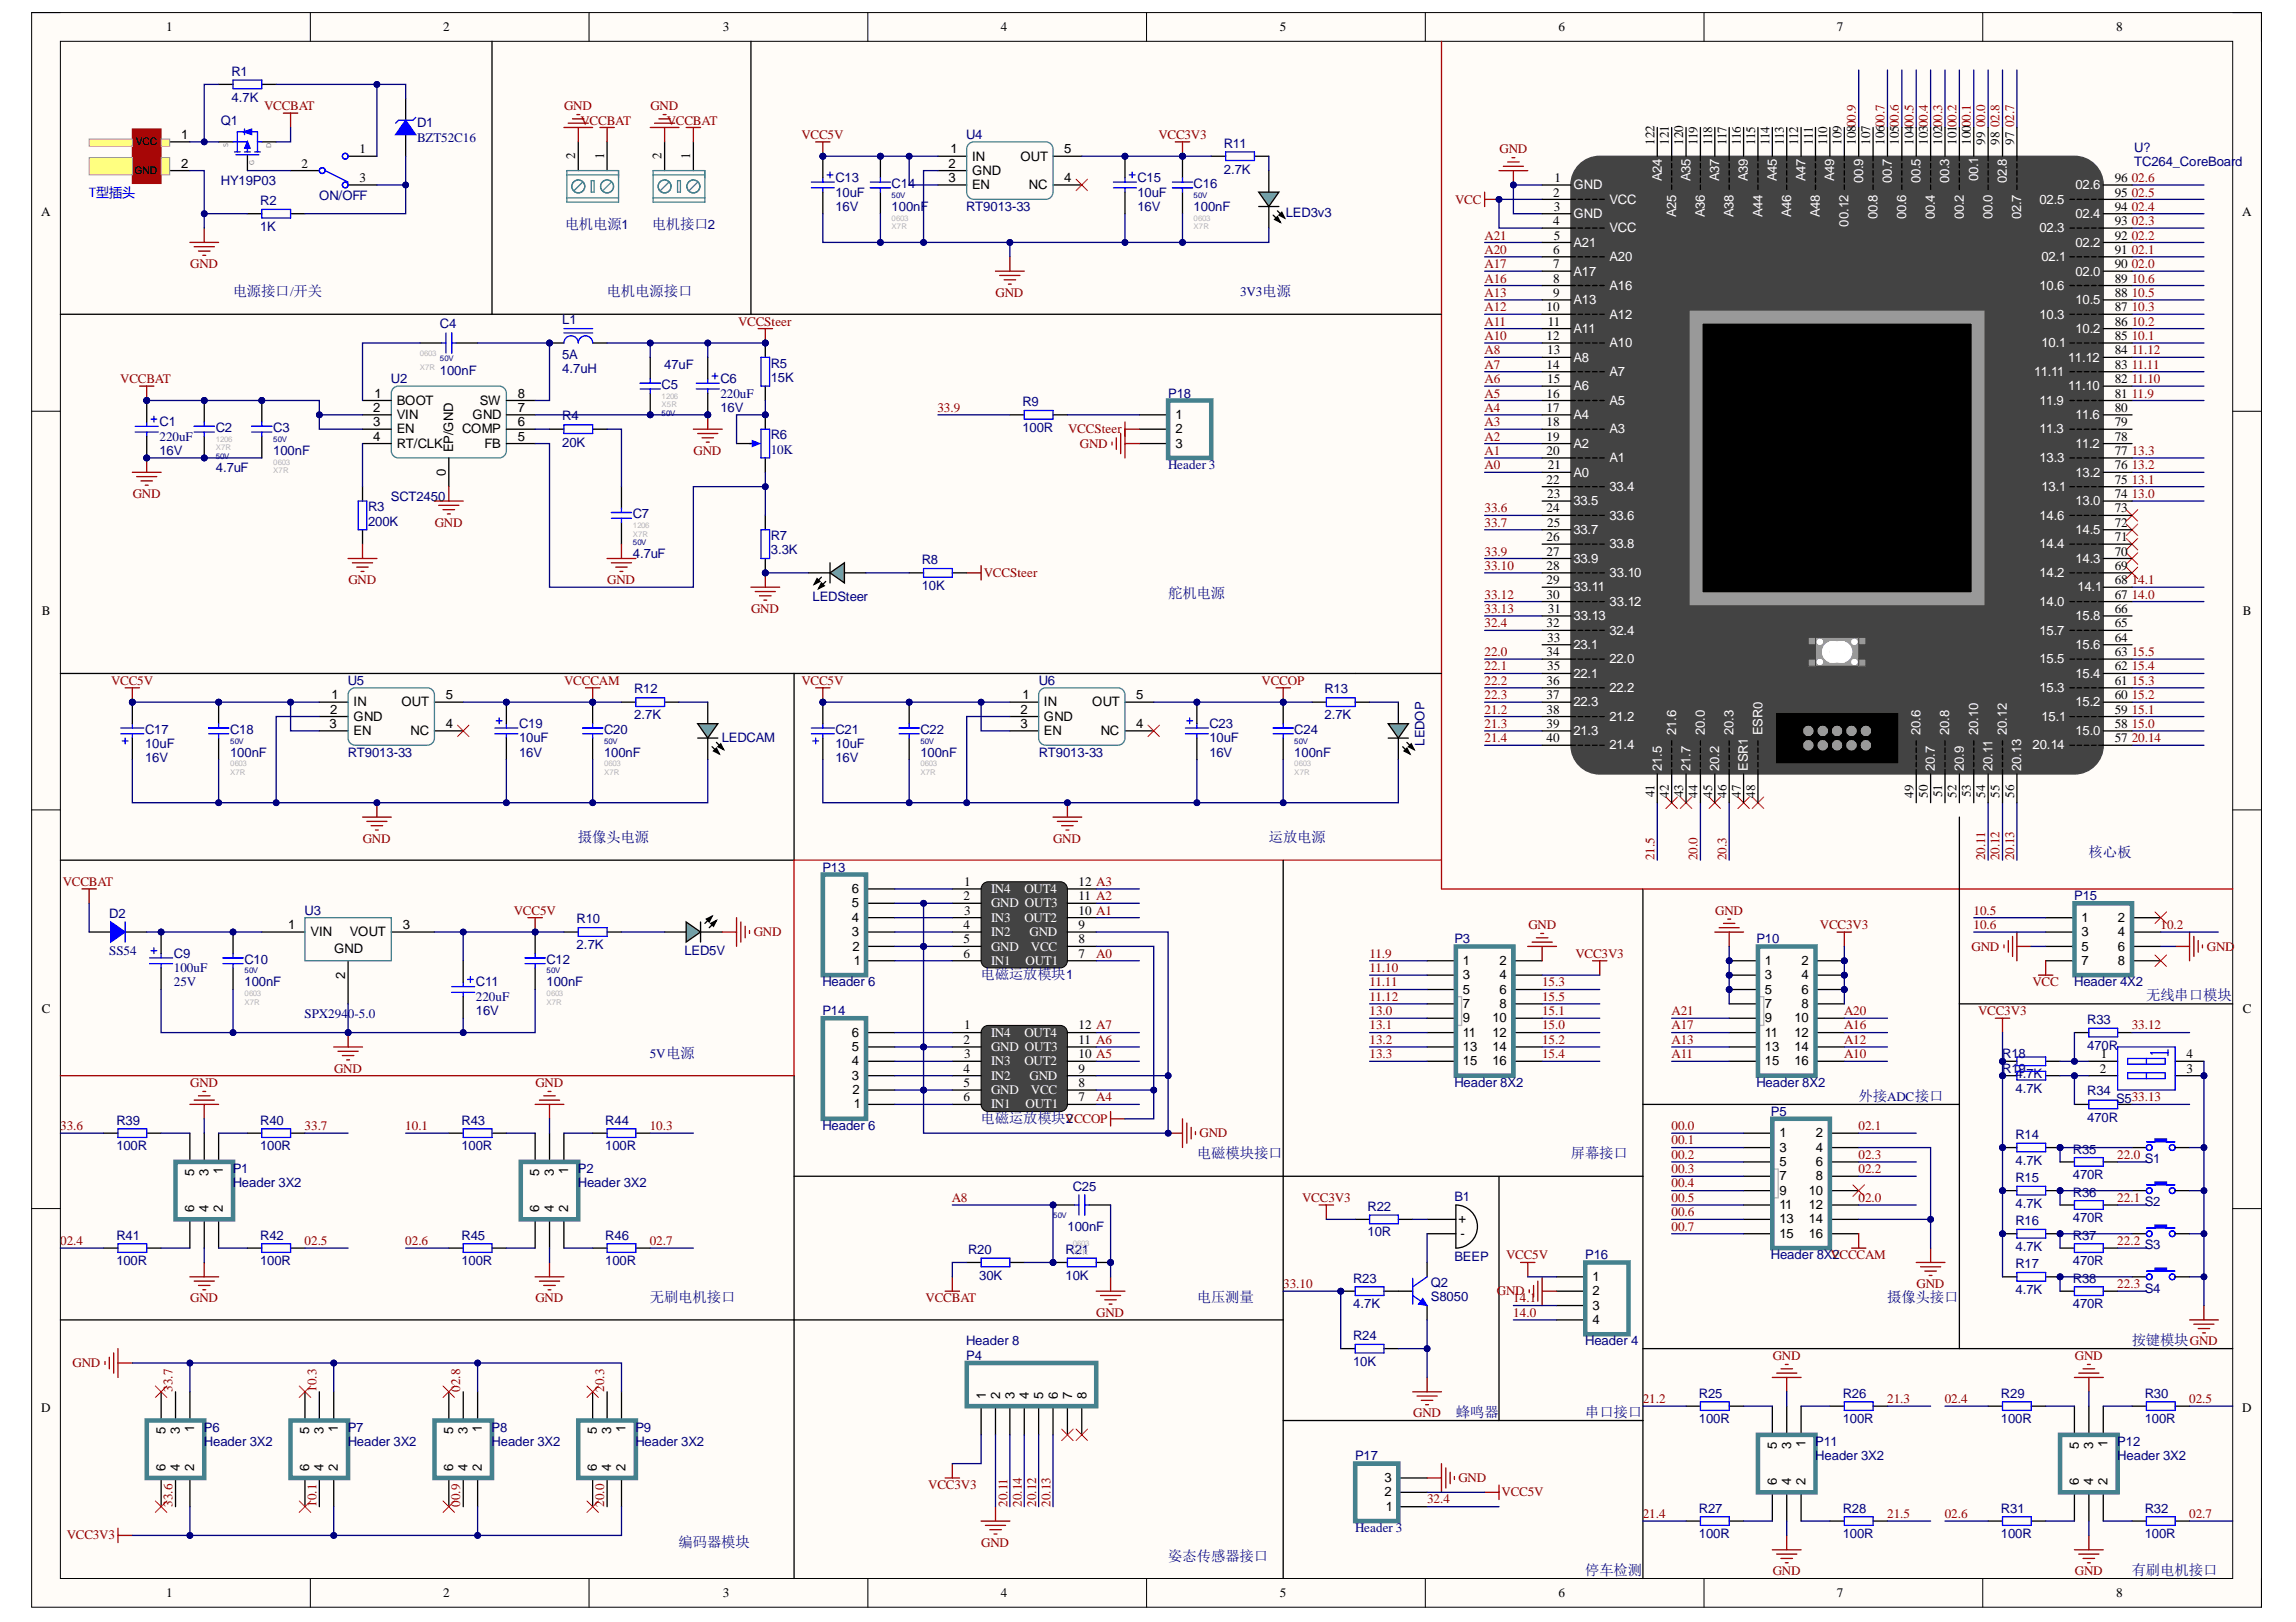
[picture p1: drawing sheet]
<svg xmlns="http://www.w3.org/2000/svg" width="297mm" height="210mm" viewBox="0 0 297 210" stroke-linecap="round" stroke-linejoin="round" font-family="sans-serif">
<defs><g id="words">
<g font-size="1.9" fill="#000080">
<text x="73.1" y="29.7">电机电源1</text>
<text x="84.3" y="29.7">电机接口2</text>
<text x="30.1" y="38.4">电源接口/开关</text>
<text x="78.5" y="38.4">电机电源接口</text>
<text x="151.1" y="77.4">舵机电源</text>
<text x="74.8" y="109">摄像头电源</text>
<text x="164.2" y="109">运放电源</text>
<text x="270.2" y="110.8">核心板</text>
<text x="126.9" y="126.7">电磁运放模块1</text>
<text x="277.6" y="129.4">无线串口模块</text>
<text x="240.4" y="142.4">外接ADC接口</text>
<text x="126.9" y="145.3">电磁运放模块VCCOP</text>
<text x="154.8" y="149.9">电磁模块接口</text>
<text x="203.2" y="149.9">屏幕接口</text>
<text x="84.1" y="168.5">无刷电机接口</text>
<text x="154.8" y="168.5">电压测量</text>
<text x="244.2" y="168.5">摄像头接口</text>
<text x="275.8" y="174">按键模块GND</text>
<text x="188.3" y="183.3">蜂鸣器</text>
<text x="205.1" y="183.3">串口接口</text>
<text x="87.8" y="200.1">编码器模块</text>
<text x="151.1" y="202">姿态传感器接口</text>
<text x="205.1" y="203.9">停车检测</text>
<text x="275.8" y="203.9">有刷电机接口</text>
</g>
<g font-size="1.7">
<text x="21.5" y="4.1">1</text>
<text x="57.3" y="4.1">2</text>
<text x="93.5" y="4.1">3</text>
<text x="129.5" y="4.1">4</text>
<text x="165.6" y="4.1">5</text>
<text x="201.6" y="4.1">6</text>
<text x="237.6" y="4.1">7</text>
<text x="273.8" y="4.1">8</text>
<text x="23.4" y="18">1</text>
<text x="23.4" y="21.7">2</text>
<text x="39" y="21.7">2</text>
<text x="46.5" y="23.6">3</text>
<text x="46.5" y="19.9">1</text>
<text x="74.4" y="20.6" transform="rotate(-90 74.4 20.6)">2</text>
<text x="78.1" y="20.6" transform="rotate(-90 78.1 20.6)">1</text>
<text x="85.6" y="20.6" transform="rotate(-90 85.6 20.6)">2</text>
<text x="89.3" y="20.6" transform="rotate(-90 89.3 20.6)">1</text>
<text x="122.7" y="21.7">2</text>
<text x="122.7" y="23.6">3</text>
<text x="123" y="19.9">1</text>
<text x="125.8" y="20.8">IN</text>
<text x="125.8" y="22.6">GND</text>
<text x="132" y="20.8">OUT</text>
<text x="137.7" y="23.6">4</text>
<text x="137.7" y="19.9">5</text>
<text x="201.1" y="23.6">1</text>
<text x="214" y="18.8" transform="rotate(-90 214 18.8)">122</text>
<text x="215.9" y="18.8" transform="rotate(-90 215.9 18.8)">121</text>
<text x="217.8" y="18.8" transform="rotate(-90 217.8 18.8)">120</text>
<text x="219.6" y="18.8" transform="rotate(-90 219.6 18.8)">119</text>
<text x="221.5" y="18.8" transform="rotate(-90 221.5 18.8)">118</text>
<text x="223.4" y="18.8" transform="rotate(-90 223.4 18.8)">117</text>
<text x="225.2" y="18.8" transform="rotate(-90 225.2 18.8)">116</text>
<text x="227.1" y="18.8" transform="rotate(-90 227.1 18.8)">115</text>
<text x="228.9" y="18.8" transform="rotate(-90 228.9 18.8)">114</text>
<text x="230.8" y="18.8" transform="rotate(-90 230.8 18.8)">113</text>
<text x="232.7" y="18.8" transform="rotate(-90 232.7 18.8)">112</text>
<text x="234.5" y="18.8" transform="rotate(-90 234.5 18.8)">111</text>
<text x="236.4" y="18.8" transform="rotate(-90 236.4 18.8)">110</text>
<text x="238.2" y="18.8" transform="rotate(-90 238.2 18.8)">109</text>
<text x="240.1" y="18.8" transform="rotate(-90 240.1 18.8)">10800.9</text>
<text x="242" y="18.8" transform="rotate(-90 242 18.8)">107</text>
<text x="243.8" y="18.8" transform="rotate(-90 243.8 18.8)">10600.7</text>
<text x="245.7" y="18.8" transform="rotate(-90 245.7 18.8)">10500.6</text>
<text x="247.5" y="18.8" transform="rotate(-90 247.5 18.8)">10400.5</text>
<text x="249.4" y="18.8" transform="rotate(-90 249.4 18.8)">10300.4</text>
<text x="251.3" y="18.8" transform="rotate(-90 251.3 18.8)">10200.3</text>
<text x="253.1" y="18.8" transform="rotate(-90 253.1 18.8)">10100.2</text>
<text x="255" y="18.8" transform="rotate(-90 255 18.8)">10000.1</text>
<text x="256.8" y="18.8" transform="rotate(-90 256.8 18.8)">99</text>
<text x="258.7" y="18.8" transform="rotate(-90 258.7 18.8)">98</text>
<text x="260.6" y="18.8" transform="rotate(-90 260.6 18.8)">97</text>
<text x="273.6" y="23.6">96</text>
<text x="5.3" y="28">A</text>
<text x="125.8" y="24.5">EN</text>
<text x="133.1" y="24.5">NC</text>
<text x="200.9" y="25.4">2</text>
<text x="200.9" y="29.1">4</text>
<text x="201" y="27.3">3</text>
<text x="273.6" y="27.3">94</text>
<text x="273.6" y="29.1">93</text>
<text x="273.6" y="25.4">95</text>
<text x="290.1" y="28">A</text>
<text x="200.9" y="32.9">6</text>
<text x="200.9" y="34.7">7</text>
<text x="201" y="31">5</text>
<text x="273.6" y="34.7">90</text>
<text x="273.6" y="31">92</text>
<text x="273.6" y="32.9">91</text>
<text x="200.1" y="40.3">10</text>
<text x="200.9" y="36.6">8</text>
<text x="200.9" y="38.4">9</text>
<text x="273.6" y="38.4">88</text>
<text x="273.6" y="40.3">87</text>
<text x="273.6" y="36.6">89</text>
<text x="200.1" y="44">12</text>
<text x="200.1" y="47.7">14</text>
<text x="200.2" y="45.9">13</text>
<text x="200.3" y="42.2">11</text>
<text x="273.6" y="45.9">84</text>
<text x="273.6" y="47.7">83</text>
<text x="273.6" y="42.2">86</text>
<text x="273.6" y="44">85</text>
<text x="48.3" y="53.3">2</text>
<text x="48.5" y="51.5">1</text>
<text x="51.3" y="52.4">BOOT</text>
<text x="62.1" y="52.4">SW</text>
<text x="67" y="53.3">7</text>
<text x="67" y="51.5">8</text>
<text x="200.1" y="51.5">16</text>
<text x="200.1" y="53.3">17</text>
<text x="200.2" y="49.6">15</text>
<text x="273.6" y="53.3">80</text>
<text x="273.6" y="49.6">82</text>
<text x="273.6" y="51.5">81</text>
<text x="48.3" y="55.2">3</text>
<text x="48.3" y="57">4</text>
<text x="51.3" y="54.2">VIN</text>
<text x="51.3" y="56.1">EN</text>
<text x="51.3" y="58">RT/CLK</text>
<text x="58.6" y="58.5" transform="rotate(-90 58.6 58.5)">EP/GND</text>
<text x="59.8" y="56.1">COMP</text>
<text x="61.1" y="54.2">GND</text>
<text x="62.7" y="58">FB</text>
<text x="67" y="57">5</text>
<text x="67" y="55.2">6</text>
<text x="152.1" y="54.2">1</text>
<text x="152.1" y="56.1">2</text>
<text x="152.1" y="58">3</text>
<text x="200.1" y="55.2">18</text>
<text x="200.1" y="57">19</text>
<text x="200.1" y="58.9">20</text>
<text x="273.6" y="58.9">77</text>
<text x="273.6" y="57">78</text>
<text x="273.6" y="55.2">79</text>
<text x="57.7" y="61.6" transform="rotate(-90 57.7 61.6)">0</text>
<text x="200.1" y="62.6">22</text>
<text x="200.2" y="64.5">23</text>
<text x="200.3" y="60.7">21</text>
<text x="273.6" y="64.5">74</text>
<text x="273.6" y="60.7">76</text>
<text x="273.6" y="62.6">75</text>
<text x="200.1" y="66.3">24</text>
<text x="200.1" y="70">26</text>
<text x="200.1" y="71.9">27</text>
<text x="200.2" y="68.2">25</text>
<text x="273.6" y="71.9">70</text>
<text x="273.6" y="68.2">72</text>
<text x="273.6" y="70">71</text>
<text x="273.6" y="66.3">73</text>
<text x="200.1" y="73.8">28</text>
<text x="200.1" y="75.6">29</text>
<text x="200.1" y="77.5">30</text>
<text x="273.6" y="75.6">68</text>
<text x="273.6" y="77.5">67</text>
<text x="273.6" y="73.8">69</text>
<text x="5.4" y="79.6">B</text>
<text x="200.1" y="81.2">32</text>
<text x="200.2" y="83">33</text>
<text x="200.3" y="79.3">31</text>
<text x="273.6" y="83">64</text>
<text x="273.6" y="79.3">66</text>
<text x="273.6" y="81.2">65</text>
<text x="290.2" y="79.6">B</text>
<text x="200.1" y="84.9">34</text>
<text x="200.1" y="88.6">36</text>
<text x="200.2" y="86.8">35</text>
<text x="273.6" y="86.8">62</text>
<text x="273.6" y="88.6">61</text>
<text x="273.6" y="84.9">63</text>
<text x="42.6" y="94.2">3</text>
<text x="42.7" y="92.3">2</text>
<text x="42.9" y="90.5">1</text>
<text x="45.8" y="91.4">IN</text>
<text x="45.8" y="93.3">GND</text>
<text x="45.8" y="95.1">EN</text>
<text x="51.9" y="91.4">OUT</text>
<text x="53.1" y="95.1">NC</text>
<text x="57.7" y="94.2">4</text>
<text x="57.7" y="90.5">5</text>
<text x="132" y="92.3">2</text>
<text x="132" y="94.2">3</text>
<text x="132.3" y="90.5">1</text>
<text x="135.1" y="91.4">IN</text>
<text x="135.1" y="93.3">GND</text>
<text x="135.1" y="95.1">EN</text>
<text x="141.3" y="91.4">OUT</text>
<text x="142.4" y="95.1">NC</text>
<text x="147" y="94.2">4</text>
<text x="147" y="90.5">5</text>
<text x="200.1" y="90.5">37</text>
<text x="200.1" y="92.3">38</text>
<text x="200.1" y="94.2">39</text>
<text x="273.6" y="94.2">58</text>
<text x="273.6" y="90.5">60</text>
<text x="273.6" y="92.3">59</text>
<text x="200.1" y="96.1">40</text>
<text x="273.6" y="96.1">57</text>
<text x="214" y="103.2" transform="rotate(-90 214 103.2)">41</text>
<text x="215.9" y="103.2" transform="rotate(-90 215.9 103.2)">42</text>
<text x="217.8" y="103.2" transform="rotate(-90 217.8 103.2)">43</text>
<text x="219.6" y="103.2" transform="rotate(-90 219.6 103.2)">44</text>
<text x="221.5" y="103.2" transform="rotate(-90 221.5 103.2)">45</text>
<text x="223.4" y="103.2" transform="rotate(-90 223.4 103.2)">46</text>
<text x="225.2" y="103.2" transform="rotate(-90 225.2 103.2)">47</text>
<text x="227.1" y="103.2" transform="rotate(-90 227.1 103.2)">48</text>
<text x="247.5" y="103.2" transform="rotate(-90 247.5 103.2)">49</text>
<text x="249.4" y="103.2" transform="rotate(-90 249.4 103.2)">50</text>
<text x="251.3" y="103.2" transform="rotate(-90 251.3 103.2)">51</text>
<text x="253.1" y="103.2" transform="rotate(-90 253.1 103.2)">52</text>
<text x="255" y="103.2" transform="rotate(-90 255 103.2)">53</text>
<text x="256.8" y="103.2" transform="rotate(-90 256.8 103.2)">54</text>
<text x="258.7" y="103.2" transform="rotate(-90 258.7 103.2)">55</text>
<text x="260.6" y="103.2" transform="rotate(-90 260.6 103.2)">56</text>
<text x="110.2" y="119.3">4</text>
<text x="110.2" y="117.4">5</text>
<text x="110.2" y="115.6">6</text>
<text x="124.7" y="116.5">2</text>
<text x="124.7" y="114.6">1</text>
<text x="124.7" y="118.4">3</text>
<text x="139.5" y="118.4">10 A1</text>
<text x="139.5" y="116.5">11 A2</text>
<text x="139.5" y="114.6">12 A3</text>
<text x="269.3" y="119.3">1</text>
<text x="274" y="119.3">2</text>
<text x="37.3" y="120.2">1</text>
<text x="40.2" y="121.1">VIN</text>
<text x="43.2" y="123.3">GND</text>
<text x="45.2" y="121.1">VOUT</text>
<text x="52.1" y="120.2">3</text>
<text x="110.2" y="121.1">3</text>
<text x="110.3" y="123">2</text>
<text x="110.4" y="124.9">1</text>
<text x="124.7" y="120.2">4</text>
<text x="124.7" y="122.1">5</text>
<text x="124.7" y="123.9">6</text>
<text x="139.5" y="123.9">7</text>
<text x="139.5" y="122.1">8</text>
<text x="139.5" y="120.2">9</text>
<text x="189.3" y="124.9">1</text>
<text x="194" y="124.9">2</text>
<text x="228.3" y="124.9">1</text>
<text x="233.1" y="124.9">2</text>
<text x="269.3" y="121.1">3</text>
<text x="269.3" y="123">5</text>
<text x="269.3" y="124.9">7</text>
<text x="274" y="121.1">4</text>
<text x="274" y="123">6</text>
<text x="274" y="124.9">8</text>
<text x="5.4" y="131.1">C</text>
<text x="44.7" y="126.6" transform="rotate(-90 44.7 126.6)">2</text>
<text x="189.3" y="126.7">3</text>
<text x="189.3" y="128.6">5</text>
<text x="189.3" y="130.4">7</text>
<text x="194" y="126.7">4</text>
<text x="194" y="128.6">6</text>
<text x="194" y="130.4">8</text>
<text x="228.3" y="126.7">3</text>
<text x="228.3" y="128.6">5</text>
<text x="228.3" y="130.4">7</text>
<text x="233.1" y="126.7">4</text>
<text x="233.1" y="128.6">6</text>
<text x="233.1" y="130.4">8</text>
<text x="290.2" y="131.1">C</text>
<text x="110.2" y="137.9">4</text>
<text x="110.2" y="136">5</text>
<text x="110.2" y="134.2">6</text>
<text x="124.7" y="135.1">2</text>
<text x="124.7" y="133.2">1</text>
<text x="124.7" y="136.9">3</text>
<text x="139.5" y="136.9">10 A5</text>
<text x="139.5" y="135.1">11 A6</text>
<text x="139.5" y="133.2">12 A7</text>
<text x="189.3" y="132.3">9</text>
<text x="189.3" y="134.2">11</text>
<text x="189.3" y="136">13</text>
<text x="189.3" y="137.9">15</text>
<text x="193.1" y="132.3">10</text>
<text x="193.1" y="134.2">12</text>
<text x="193.1" y="136">14</text>
<text x="193.1" y="137.9">16</text>
<text x="228.3" y="132.3">9</text>
<text x="228.3" y="134.2">11</text>
<text x="228.3" y="136">13</text>
<text x="228.3" y="137.9">15</text>
<text x="232.1" y="132.3">10</text>
<text x="232.1" y="134.2">12</text>
<text x="232.1" y="136">14</text>
<text x="232.1" y="137.9">16</text>
<text x="271.8" y="136.9">1</text>
<text x="282.9" y="136.9">4</text>
<text x="110.2" y="139.7">3</text>
<text x="110.3" y="141.6">2</text>
<text x="110.4" y="143.4">1</text>
<text x="124.7" y="138.8">4</text>
<text x="124.7" y="140.7">5</text>
<text x="124.7" y="142.5">6</text>
<text x="139.5" y="142.5">7</text>
<text x="139.5" y="140.7">8</text>
<text x="139.5" y="138.8">9</text>
<text x="271.6" y="138.8">2</text>
<text x="282.9" y="138.8">3</text>
<text x="230.2" y="147.2">1</text>
<text x="230.2" y="149">3</text>
<text x="234.9" y="147.2">2</text>
<text x="234.9" y="149">4</text>
<text x="25.1" y="152.2" transform="rotate(-90 25.1 152.2)">5</text>
<text x="27" y="152.2" transform="rotate(-90 27 152.2)">3</text>
<text x="28.8" y="151.9" transform="rotate(-90 28.8 151.9)">1</text>
<text x="69.8" y="152.2" transform="rotate(-90 69.8 152.2)">5</text>
<text x="71.6" y="152.2" transform="rotate(-90 71.6 152.2)">3</text>
<text x="73.5" y="151.9" transform="rotate(-90 73.5 151.9)">1</text>
<text x="230.2" y="150.9">5</text>
<text x="230.2" y="152.7">7</text>
<text x="230.2" y="154.6">9</text>
<text x="234" y="154.6">10</text>
<text x="234.9" y="150.9">6</text>
<text x="234.9" y="152.7">8</text>
<text x="25.1" y="156.9" transform="rotate(-90 25.1 156.9)">6</text>
<text x="27" y="156.9" transform="rotate(-90 27 156.9)">4</text>
<text x="28.8" y="156.9" transform="rotate(-90 28.8 156.9)">2</text>
<text x="69.8" y="156.9" transform="rotate(-90 69.8 156.9)">6</text>
<text x="71.6" y="156.9" transform="rotate(-90 71.6 156.9)">4</text>
<text x="73.5" y="156.9" transform="rotate(-90 73.5 156.9)">2</text>
<text x="188.7" y="158.3">+</text>
<text x="188.9" y="160.2">-</text>
<text x="230.2" y="156.5">11</text>
<text x="230.2" y="158.3">13</text>
<text x="230.2" y="160.2">15</text>
<text x="234" y="156.5">12</text>
<text x="234" y="158.3">14</text>
<text x="234" y="160.2">16</text>
<text x="206" y="165.8">1</text>
<text x="206" y="167.6">2</text>
<text x="206" y="169.5">3</text>
<text x="206" y="171.3">4</text>
<text x="5.3" y="182.7">D</text>
<text x="21.4" y="185.6" transform="rotate(-90 21.4 185.6)">5</text>
<text x="23.3" y="185.6" transform="rotate(-90 23.3 185.6)">3</text>
<text x="25.1" y="185.4" transform="rotate(-90 25.1 185.4)">1</text>
<text x="40" y="185.6" transform="rotate(-90 40 185.6)">5</text>
<text x="41.9" y="185.6" transform="rotate(-90 41.9 185.6)">3</text>
<text x="43.7" y="185.4" transform="rotate(-90 43.7 185.4)">1</text>
<text x="58.6" y="185.6" transform="rotate(-90 58.6 185.6)">5</text>
<text x="60.5" y="185.6" transform="rotate(-90 60.5 185.6)">3</text>
<text x="62.3" y="185.4" transform="rotate(-90 62.3 185.4)">1</text>
<text x="77.2" y="185.6" transform="rotate(-90 77.2 185.6)">5</text>
<text x="79.1" y="185.6" transform="rotate(-90 79.1 185.6)">3</text>
<text x="80.9" y="185.4" transform="rotate(-90 80.9 185.4)">1</text>
<text x="127.5" y="181" transform="rotate(-90 127.5 181)">1</text>
<text x="129.4" y="181" transform="rotate(-90 129.4 181)">2</text>
<text x="131.3" y="181" transform="rotate(-90 131.3 181)">3</text>
<text x="133.1" y="181" transform="rotate(-90 133.1 181)">4</text>
<text x="135" y="181" transform="rotate(-90 135 181)">5</text>
<text x="136.8" y="181" transform="rotate(-90 136.8 181)">6</text>
<text x="138.7" y="181" transform="rotate(-90 138.7 181)">7</text>
<text x="140.6" y="181" transform="rotate(-90 140.6 181)">8</text>
<text x="290.1" y="182.7">D</text>
<text x="21.4" y="190.3" transform="rotate(-90 21.4 190.3)">6</text>
<text x="23.3" y="190.3" transform="rotate(-90 23.3 190.3)">4</text>
<text x="25.1" y="190.3" transform="rotate(-90 25.1 190.3)">2</text>
<text x="40" y="190.3" transform="rotate(-90 40 190.3)">6</text>
<text x="41.9" y="190.3" transform="rotate(-90 41.9 190.3)">4</text>
<text x="43.7" y="190.3" transform="rotate(-90 43.7 190.3)">2</text>
<text x="58.6" y="190.3" transform="rotate(-90 58.6 190.3)">6</text>
<text x="60.5" y="190.3" transform="rotate(-90 60.5 190.3)">4</text>
<text x="62.3" y="190.3" transform="rotate(-90 62.3 190.3)">2</text>
<text x="77.2" y="190.3" transform="rotate(-90 77.2 190.3)">6</text>
<text x="79.1" y="190.3" transform="rotate(-90 79.1 190.3)">4</text>
<text x="80.9" y="190.3" transform="rotate(-90 80.9 190.3)">2</text>
<text x="179.1" y="191.8">3</text>
<text x="229.9" y="187.5" transform="rotate(-90 229.9 187.5)">5</text>
<text x="231.7" y="187.5" transform="rotate(-90 231.7 187.5)">3</text>
<text x="233.6" y="187.2" transform="rotate(-90 233.6 187.2)">1</text>
<text x="268.9" y="187.5" transform="rotate(-90 268.9 187.5)">5</text>
<text x="270.8" y="187.5" transform="rotate(-90 270.8 187.5)">3</text>
<text x="272.7" y="187.2" transform="rotate(-90 272.7 187.2)">1</text>
<text x="179.1" y="193.6">2</text>
<text x="179.3" y="195.6">1</text>
<text x="229.9" y="192.2" transform="rotate(-90 229.9 192.2)">6</text>
<text x="231.7" y="192.2" transform="rotate(-90 231.7 192.2)">4</text>
<text x="233.6" y="192.2" transform="rotate(-90 233.6 192.2)">2</text>
<text x="268.9" y="192.2" transform="rotate(-90 268.9 192.2)">6</text>
<text x="270.8" y="192.2" transform="rotate(-90 270.8 192.2)">4</text>
<text x="272.7" y="192.2" transform="rotate(-90 272.7 192.2)">2</text>
<text x="21.5" y="206.6">1</text>
<text x="57.3" y="206.6">2</text>
<text x="93.5" y="206.6">3</text>
<text x="129.5" y="206.6">4</text>
<text x="165.6" y="206.6">5</text>
<text x="201.6" y="206.6">6</text>
<text x="237.6" y="206.6">7</text>
<text x="273.8" y="206.6">8</text>
</g>
<g font-size="1.7" fill="#000080">
<text x="29.9" y="9.8">R1</text>
<text x="28.6" y="16.1">Q1</text>
<text x="29.9" y="13.2">4.7K</text>
<text x="54" y="16.5">D1</text>
<text x="125" y="18">U4</text>
<text x="28.6" y="23.9">HY19P03</text>
<text x="54" y="18.3">BZT52C16</text>
<text x="108.1" y="23.6">C13</text>
<text x="147.2" y="23.6">C15</text>
<text x="158.3" y="22.5">2.7K</text>
<text x="158.3" y="19.1">R11</text>
<text x="276.1" y="19.7">U?</text>
<text x="276.1" y="21.5">TC264_CoreBoar</text>
<text x="289.2" y="21.5">d</text>
<text x="33.7" y="29.9">1K</text>
<text x="33.7" y="26.5">R2</text>
<text x="41.3" y="25.9">ON/OFF</text>
<text x="108.1" y="25.4">10uF</text>
<text x="108.1" y="27.3">16V</text>
<text x="115.4" y="27.3">100nF</text>
<text x="115.4" y="24.3">C14</text>
<text x="125" y="27.3">RT9013-33</text>
<text x="147.2" y="25.4">10uF</text>
<text x="147.2" y="27.3">16V</text>
<text x="154.4" y="27.3">100nF</text>
<text x="154.4" y="24.3">C16</text>
<text x="166.3" y="28">LED3v3</text>
<text x="72.7" y="42">L1</text>
<text x="160.4" y="38.4">3V3电源</text>
<text x="56.9" y="42.5">C4</text>
<text x="72.7" y="46.5">5A</text>
<text x="85.9" y="47.7">47uF</text>
<text x="99.7" y="47.6">R5</text>
<text x="50.6" y="49.6">U2</text>
<text x="56.9" y="48.5">100nF</text>
<text x="72.7" y="48.3">4.7uH</text>
<text x="85.6" y="50.4">C5</text>
<text x="93.2" y="51.5">220uF</text>
<text x="93.2" y="53.3">16V</text>
<text x="93.2" y="49.6">C6</text>
<text x="99.7" y="49.4">15K</text>
<text x="132.3" y="52.5">R9</text>
<text x="151.1" y="51.5">P18</text>
<text x="20.6" y="57">220uF</text>
<text x="20.6" y="58.9">16V</text>
<text x="20.6" y="55.2">C1</text>
<text x="27.9" y="55.9">C2</text>
<text x="35.4" y="58.9">100nF</text>
<text x="35.4" y="55.9">C3</text>
<text x="72.7" y="57.8">20K</text>
<text x="72.7" y="54.4">R4</text>
<text x="99.7" y="58.7">10K</text>
<text x="99.7" y="56.9">R6</text>
<text x="132.3" y="55.9">100R</text>
<text x="27.9" y="61.1">4.7uF</text>
<text x="50.6" y="64.8">SCT2450</text>
<text x="151.1" y="60.7">Header 3</text>
<text x="47.6" y="68">200K</text>
<text x="47.6" y="66.1">R3</text>
<text x="81.9" y="67.1">C7</text>
<text x="99.7" y="71.7">3.3K</text>
<text x="99.7" y="69.9">R7</text>
<text x="81.9" y="72.2">4.7uF</text>
<text x="105.1" y="77.8">LEDSteer</text>
<text x="119.2" y="76.4">10K</text>
<text x="119.2" y="73">R8</text>
<text x="45" y="88.6">U5</text>
<text x="82" y="89.7">R12</text>
<text x="134.4" y="88.6">U6</text>
<text x="171.3" y="89.7">R13</text>
<text x="18.8" y="95">C17</text>
<text x="29.8" y="95">C18</text>
<text x="67.1" y="94.2">C19</text>
<text x="78.1" y="95">C20</text>
<text x="82" y="93.1">2.7K</text>
<text x="108.1" y="95">C21</text>
<text x="119.1" y="95">C22</text>
<text x="156.5" y="94.2">C23</text>
<text x="167.4" y="95">C24</text>
<text x="171.3" y="93.1">2.7K</text>
<text x="18.8" y="96.8">10uF</text>
<text x="18.8" y="98.7">16V</text>
<text x="29.8" y="97.9">100nF</text>
<text x="45" y="97.9">RT9013-33</text>
<text x="67.1" y="96.1">10uF</text>
<text x="67.1" y="97.9">16V</text>
<text x="78.1" y="97.9">100nF</text>
<text x="93.4" y="96.1">LEDCAM</text>
<text x="108.1" y="96.8">10uF</text>
<text x="108.1" y="98.7">16V</text>
<text x="119.1" y="97.9">100nF</text>
<text x="134.4" y="97.9">RT9013-33</text>
<text x="156.5" y="96.1">10uF</text>
<text x="156.5" y="97.9">16V</text>
<text x="167.4" y="97.9">100nF</text>
<text x="184.3" y="96.5" transform="rotate(-90 184.3 96.5)">LEDOP</text>
<text x="106.4" y="112.8">P13</text>
<text x="14.1" y="118.8">D2</text>
<text x="39.4" y="118.4">U3</text>
<text x="74.6" y="119.5">R10</text>
<text x="268.3" y="116.5">P15</text>
<text x="14.1" y="123.6">SS54</text>
<text x="22.5" y="125.8">100uF</text>
<text x="22.5" y="123.9">C9</text>
<text x="31.6" y="124.7">C10</text>
<text x="70.7" y="124.7">C12</text>
<text x="74.6" y="122.8">2.7K</text>
<text x="88.5" y="123.6">LED5V</text>
<text x="188.2" y="122.1">P3</text>
<text x="227.2" y="122.1">P10</text>
<text x="22.5" y="127.7">25V</text>
<text x="31.6" y="127.7">100nF</text>
<text x="39.4" y="131.8">SPX2940-5.0</text>
<text x="61.6" y="129.5">220uF</text>
<text x="61.6" y="131.4">16V</text>
<text x="61.6" y="127.7">C11</text>
<text x="70.7" y="127.7">100nF</text>
<text x="106.4" y="127.7">Header 6</text>
<text x="106.4" y="131.4">P14</text>
<text x="268.3" y="127.7">Header 4X2</text>
<text x="84.1" y="136.9">5V电源</text>
<text x="259" y="136.9">R18</text>
<text x="270" y="135.8">470R</text>
<text x="270" y="132.5">R33</text>
<text x="188.2" y="140.7">Header 8X2</text>
<text x="227.2" y="140.7">Header 8X2</text>
<text x="259" y="138.8">R19</text>
<text x="260.7" y="139.6">4.7K</text>
<text x="260.7" y="141.4">4.7K</text>
<text x="270" y="141.8">R34</text>
<text x="273.8" y="142.7">S533.13</text>
<text x="15.1" y="148.9">100R</text>
<text x="15.1" y="145.6">R39</text>
<text x="33.7" y="148.9">100R</text>
<text x="33.7" y="145.6">R40</text>
<text x="59.7" y="148.9">100R</text>
<text x="59.7" y="145.6">R43</text>
<text x="78.3" y="148.9">100R</text>
<text x="78.3" y="145.6">R44</text>
<text x="106.4" y="146.2">Header 6</text>
<text x="137.9" y="145.3">2</text>
<text x="229.1" y="144.4">P5</text>
<text x="260.7" y="147.4">R14</text>
<text x="268.2" y="149.3">R35</text>
<text x="270" y="145.1">470R</text>
<text x="30.1" y="151.8">P1</text>
<text x="30.1" y="153.7">Header 3X2</text>
<text x="74.8" y="151.8">P2</text>
<text x="74.8" y="153.7">Header 3X2</text>
<text x="138.8" y="154.1">C25</text>
<text x="188.2" y="155.4">B1</text>
<text x="260.7" y="150.7">4.7K</text>
<text x="260.7" y="153">R15</text>
<text x="268.2" y="152.6">470R</text>
<text x="268.2" y="154.9">R36</text>
<text x="277.5" y="150.5">S1</text>
<text x="15.1" y="160.4">R41</text>
<text x="33.7" y="160.4">R42</text>
<text x="59.7" y="160.4">R45</text>
<text x="78.3" y="160.4">R46</text>
<text x="138.1" y="159.2">100nF</text>
<text x="176.9" y="160">10R</text>
<text x="176.9" y="156.7">R22</text>
<text x="260.7" y="156.3">4.7K</text>
<text x="260.7" y="161.9">4.7K</text>
<text x="260.7" y="158.6">R16</text>
<text x="268.2" y="158.1">470R</text>
<text x="268.2" y="160.4">R37</text>
<text x="277.5" y="156.1">S2</text>
<text x="277.5" y="161.7">S3</text>
<text x="15.1" y="163.7">100R</text>
<text x="33.7" y="163.7">100R</text>
<text x="59.7" y="163.7">100R</text>
<text x="78.3" y="163.7">100R</text>
<text x="125.2" y="162.3">R20</text>
<text x="126.7" y="165.6">30K</text>
<text x="137.8" y="165.6">10K</text>
<text x="137.8" y="162.3">R21</text>
<text x="175.1" y="166">R23</text>
<text x="185.1" y="166.5">Q2</text>
<text x="188.2" y="163.2">BEEP</text>
<text x="205.1" y="163">P16</text>
<text x="229.1" y="163">Header 8XV</text>
<text x="237.1" y="163">2CCCAM</text>
<text x="260.7" y="167.4">4.7K</text>
<text x="260.7" y="164.1">R17</text>
<text x="268.2" y="163.7">470R</text>
<text x="268.2" y="166">R38</text>
<text x="277.5" y="167.3">S4</text>
<text x="175.1" y="169.3">4.7K</text>
<text x="175.1" y="173.4">R24</text>
<text x="185.1" y="168.4">S8050</text>
<text x="268.2" y="169.3">470R</text>
<text x="125" y="176">P4</text>
<text x="125" y="174.1">Header 8</text>
<text x="175.1" y="176.7">10K</text>
<text x="205.1" y="174.1">Header 4</text>
<text x="26.4" y="185.3">P6</text>
<text x="45" y="185.3">P7</text>
<text x="63.6" y="185.3">P8</text>
<text x="82.2" y="185.3">P9</text>
<text x="219.8" y="184.2">100R</text>
<text x="219.8" y="180.9">R25</text>
<text x="238.4" y="184.2">100R</text>
<text x="238.4" y="180.9">R26</text>
<text x="258.9" y="184.2">100R</text>
<text x="258.9" y="180.9">R29</text>
<text x="277.5" y="184.2">100R</text>
<text x="277.5" y="180.9">R30</text>
<text x="26.4" y="187.1">Header 3X2</text>
<text x="45" y="187.1">Header 3X2</text>
<text x="63.6" y="187.1">Header 3X2</text>
<text x="82.2" y="187.1">Header 3X2</text>
<text x="175.3" y="189">P17</text>
<text x="234.9" y="187.1">P11</text>
<text x="234.9" y="189">Header 3X2</text>
<text x="273.9" y="187.1">P12</text>
<text x="273.9" y="189">Header 3X2</text>
<text x="219.8" y="195.7">R27</text>
<text x="238.4" y="195.7">R28</text>
<text x="258.9" y="195.7">R31</text>
<text x="277.5" y="195.7">R32</text>
<text x="175.3" y="198.3">Header 3</text>
<text x="219.8" y="199">100R</text>
<text x="238.4" y="199">100R</text>
<text x="258.9" y="199">100R</text>
<text x="277.5" y="199">100R</text>
</g>
<g font-size="1.7" fill="#800000">
<text x="34.2" y="14.3">VCCBAT</text>
<text x="73" y="14.3">GND</text>
<text x="75.1" y="16.1">VCCBAT</text>
<text x="84.1" y="14.3">GND</text>
<text x="86.3" y="16.1">VCCBAT</text>
<text x="103.7" y="18">VCC5V</text>
<text x="149.9" y="18">VCC3V3</text>
<text x="256.8" y="16.5" transform="rotate(-90 256.8 16.5)">00.0</text>
<text x="258.7" y="16.5" transform="rotate(-90 258.7 16.5)">02.8</text>
<text x="260.6" y="16.5" transform="rotate(-90 260.6 16.5)">02.7</text>
<text x="194" y="19.9">GND</text>
<text x="275.8" y="23.6">02.6</text>
<text x="188.3" y="26.4">VCC</text>
<text x="275.8" y="25.4">02.5</text>
<text x="275.8" y="27.3">02.4</text>
<text x="275.8" y="29.1">02.3</text>
<text x="24.6" y="34.7">GND</text>
<text x="192.1" y="31">A21</text>
<text x="192.1" y="32.9">A20</text>
<text x="192.1" y="34.7">A17</text>
<text x="275.8" y="31">02.2</text>
<text x="275.8" y="32.9">02.1</text>
<text x="275.8" y="34.7">02.0</text>
<text x="128.8" y="38.4">GND</text>
<text x="192.1" y="36.6">A16</text>
<text x="192.1" y="38.4">A13</text>
<text x="192.1" y="40.3">A12</text>
<text x="275.8" y="36.6">10.6</text>
<text x="275.8" y="38.4">10.5</text>
<text x="275.8" y="40.3">10.3</text>
<text x="95.5" y="42.2">VCCSteer</text>
<text x="192.1" y="42.2">A11</text>
<text x="192.1" y="44">A10</text>
<text x="192.1" y="45.9">A8</text>
<text x="192.1" y="47.7">A7</text>
<text x="275.8" y="42.2">10.2</text>
<text x="275.8" y="44">10.1</text>
<text x="275.8" y="45.9">11.12</text>
<text x="275.8" y="47.7">11.11</text>
<text x="15.6" y="49.6">VCCBAT</text>
<text x="121.3" y="53.3">33.9</text>
<text x="192.1" y="49.6">A6</text>
<text x="192.1" y="51.5">A5</text>
<text x="192.1" y="53.3">A4</text>
<text x="275.8" y="49.6">11.10</text>
<text x="275.8" y="51.5">11.9</text>
<text x="89.7" y="58.9">GND</text>
<text x="138.2" y="56.1">VCCSteer</text>
<text x="139.7" y="58">GND</text>
<text x="192.1" y="55.2">A3</text>
<text x="192.1" y="57">A2</text>
<text x="192.1" y="58.9">A1</text>
<text x="275.8" y="58.9">13.3</text>
<text x="17.2" y="64.5">GND</text>
<text x="192.1" y="60.7">A0</text>
<text x="275.8" y="60.7">13.2</text>
<text x="275.8" y="62.6">13.1</text>
<text x="275.8" y="64.5">13.0</text>
<text x="56.2" y="68.2">GND</text>
<text x="192.1" y="66.3">33.6</text>
<text x="192.1" y="68.2">33.7</text>
<text x="192.1" y="71.9">33.9</text>
<text x="45.1" y="75.6">GND</text>
<text x="78.6" y="75.6">GND</text>
<text x="127.3" y="74.7">VCCSteer</text>
<text x="192.1" y="73.8">33.10</text>
<text x="192.1" y="77.5">33.12</text>
<text x="275.8" y="75.6">14.1</text>
<text x="275.8" y="77.5">14.0</text>
<text x="97.2" y="79.3">GND</text>
<text x="192.1" y="79.3">33.13</text>
<text x="192.1" y="81.2">32.4</text>
<text x="14.4" y="88.6">VCC5V</text>
<text x="73" y="88.6">VCCCAM</text>
<text x="103.7" y="88.6">VCC5V</text>
<text x="163.2" y="88.6">VCCOP</text>
<text x="192.1" y="86.8">22.1</text>
<text x="192.1" y="84.9">22.0</text>
<text x="192.1" y="88.6">22.2</text>
<text x="275.8" y="84.9">15.5</text>
<text x="275.8" y="86.8">15.4</text>
<text x="275.8" y="88.6">15.3</text>
<text x="192.1" y="90.5">22.3</text>
<text x="192.1" y="94.2">21.3</text>
<text x="192.1" y="92.3">21.2</text>
<text x="275.8" y="90.5">15.2</text>
<text x="275.8" y="92.3">15.1</text>
<text x="275.8" y="94.2">15.0</text>
<text x="192.1" y="96.1">21.4</text>
<text x="275.8" y="96.1">20.14</text>
<text x="46.9" y="109.1">GND</text>
<text x="136.2" y="109.1">GND</text>
<text x="214" y="111.3" transform="rotate(-90 214 111.3)">21.5</text>
<text x="219.6" y="111.3" transform="rotate(-90 219.6 111.3)">20.0</text>
<text x="223.4" y="111.3" transform="rotate(-90 223.4 111.3)">20.3</text>
<text x="256.8" y="111.3" transform="rotate(-90 256.8 111.3)">20.11</text>
<text x="258.7" y="111.3" transform="rotate(-90 258.7 111.3)">20.12</text>
<text x="260.6" y="111.3" transform="rotate(-90 260.6 111.3)">20.13</text>
<text x="8.1" y="114.6">VCCBAT</text>
<text x="66.5" y="118.4">VCC5V</text>
<text x="221.9" y="118.4">GND</text>
<text x="255.3" y="118.4">10.5</text>
<text x="97.5" y="121.1">GND</text>
<text x="141.8" y="123.9">A0</text>
<text x="177.2" y="123.9">11.9</text>
<text x="177.2" y="125.8">11.10</text>
<text x="197.7" y="120.2">GND</text>
<text x="203.8" y="123.9">VCC3V3</text>
<text x="235.4" y="120.2">VCC3V3</text>
<text x="255.1" y="123">GND</text>
<text x="255.3" y="120.2">10.6</text>
<text x="279.5" y="120.2">10.2</text>
<text x="285.5" y="123">GND</text>
<text x="177.2" y="127.7">11.11</text>
<text x="177.2" y="129.5">11.12</text>
<text x="177.2" y="131.4">13.0</text>
<text x="199.5" y="127.7">15.3</text>
<text x="199.5" y="129.5">15.5</text>
<text x="199.5" y="131.4">15.1</text>
<text x="216.2" y="131.4">A21</text>
<text x="238.6" y="131.4">A20</text>
<text x="255.9" y="131.4">VCC3V3</text>
<text x="262.9" y="127.7">VCC</text>
<text x="177.2" y="133.2">13.1</text>
<text x="177.2" y="135.1">13.2</text>
<text x="177.2" y="136.9">13.3</text>
<text x="199.5" y="133.2">15.0</text>
<text x="199.5" y="135.1">15.2</text>
<text x="199.5" y="136.9">15.4</text>
<text x="216.2" y="133.2">A17</text>
<text x="216.2" y="135.1">A13</text>
<text x="216.2" y="136.9">A11</text>
<text x="238.6" y="133.2">A16</text>
<text x="238.6" y="135.1">A12</text>
<text x="238.6" y="136.9">A10</text>
<text x="275.8" y="133.2">33.12</text>
<text x="24.6" y="140.7">GND</text>
<text x="43.2" y="138.8">GND</text>
<text x="69.3" y="140.7">GND</text>
<text x="141.8" y="142.5">A4</text>
<text x="7.8" y="146.2">33.6</text>
<text x="39.4" y="146.2">33.7</text>
<text x="52.4" y="146.2">10.1</text>
<text x="84.1" y="146.2">10.3</text>
<text x="155.2" y="147.2">GND</text>
<text x="216.2" y="146.2">00.0</text>
<text x="216.2" y="148.1">00.1</text>
<text x="216.2" y="150">00.2</text>
<text x="240.4" y="146.2">02.1</text>
<text x="240.4" y="150">02.3</text>
<text x="273.9" y="150">22.0</text>
<text x="123.1" y="155.5">A8</text>
<text x="168.5" y="155.5">VCC3V3</text>
<text x="216.2" y="151.8">00.3</text>
<text x="216.2" y="153.7">00.4</text>
<text x="216.2" y="155.5">00.5</text>
<text x="240.4" y="151.8">02.2</text>
<text x="240.4" y="155.5">02.0</text>
<text x="273.9" y="155.5">22.1</text>
<text x="7.8" y="161.1">02.4</text>
<text x="39.4" y="161.1">02.5</text>
<text x="52.4" y="161.1">02.6</text>
<text x="84.1" y="161.1">02.7</text>
<text x="216.2" y="157.4">00.6</text>
<text x="216.2" y="159.2">00.7</text>
<text x="273.9" y="161.1">22.2</text>
<text x="166" y="166.7">33.10</text>
<text x="193.7" y="167.6">GND</text>
<text x="194.8" y="163">VCC5V</text>
<text x="248" y="166.7">GND</text>
<text x="273.9" y="166.7">22.3</text>
<text x="24.6" y="168.5">GND</text>
<text x="69.3" y="168.5">GND</text>
<text x="119.8" y="168.5">VCCBAT</text>
<text x="141.8" y="170.4">GND</text>
<text x="195.8" y="168.5">14.1</text>
<text x="195.8" y="170.4">14.0</text>
<text x="9.4" y="176.9">GND</text>
<text x="229.4" y="176">GND</text>
<text x="268.4" y="176">GND</text>
<text x="22.3" y="180.1" transform="rotate(-90 22.3 180.1)">33.7</text>
<text x="40.9" y="180.1" transform="rotate(-90 40.9 180.1)">10.3</text>
<text x="59.5" y="180.1" transform="rotate(-90 59.5 180.1)">02.8</text>
<text x="78.1" y="180.1" transform="rotate(-90 78.1 180.1)">20.3</text>
<text x="182.8" y="183.4">GND</text>
<text x="212.5" y="181.5">21.2</text>
<text x="244.2" y="181.5">21.3</text>
<text x="251.6" y="181.5">02.4</text>
<text x="283.2" y="181.5">02.5</text>
<text x="188.7" y="191.8">GND</text>
<text x="22.3" y="195" transform="rotate(-90 22.3 195)">33.6</text>
<text x="40.9" y="195" transform="rotate(-90 40.9 195)">10.1</text>
<text x="59.5" y="195" transform="rotate(-90 59.5 195)">00.9</text>
<text x="78.1" y="195" transform="rotate(-90 78.1 195)">20.0</text>
<text x="120.1" y="192.7">VCC3V3</text>
<text x="130.3" y="195" transform="rotate(-90 130.3 195)">20.11</text>
<text x="132.2" y="195" transform="rotate(-90 132.2 195)">20.14</text>
<text x="134" y="195" transform="rotate(-90 134 195)">20.12</text>
<text x="135.9" y="195" transform="rotate(-90 135.9 195)">20.13</text>
<text x="184.6" y="194.6">32.4</text>
<text x="194.3" y="193.6">VCC5V</text>
<text x="212.5" y="196.4">21.4</text>
<text x="244.2" y="196.4">21.5</text>
<text x="251.6" y="196.4">02.6</text>
<text x="283.2" y="196.4">02.7</text>
<text x="8.6" y="199.2">VCC3V3</text>
<text x="126.9" y="200.1">GND</text>
<text x="229.4" y="203.9">GND</text>
<text x="268.4" y="203.9">GND</text>
</g>
<g font-size="1.7" fill="#fff">
<text x="215" y="23.5" transform="rotate(-90 215 23.5)">A24</text>
<text x="218.7" y="23.5" transform="rotate(-90 218.7 23.5)">A35</text>
<text x="222.4" y="23.5" transform="rotate(-90 222.4 23.5)">A37</text>
<text x="226.1" y="23.5" transform="rotate(-90 226.1 23.5)">A39</text>
<text x="229.9" y="23.5" transform="rotate(-90 229.9 23.5)">A45</text>
<text x="233.6" y="23.5" transform="rotate(-90 233.6 23.5)">A47</text>
<text x="237.3" y="23.5" transform="rotate(-90 237.3 23.5)">A49</text>
<text x="241" y="23.7" transform="rotate(-90 241 23.7)">00.9</text>
<text x="244.7" y="23.7" transform="rotate(-90 244.7 23.7)">00.7</text>
<text x="248.5" y="23.7" transform="rotate(-90 248.5 23.7)">00.5</text>
<text x="252.2" y="23.7" transform="rotate(-90 252.2 23.7)">00.3</text>
<text x="255.9" y="23.5" transform="rotate(-90 255.9 23.5)">00.1</text>
<text x="259.6" y="23.7" transform="rotate(-90 259.6 23.7)">02.8</text>
<text x="203.6" y="24.5">GND</text>
<text x="203.6" y="28.2">GND</text>
<text x="208.2" y="26.4">VCC</text>
<text x="216.8" y="28.1" transform="rotate(-90 216.8 28.1)">A25</text>
<text x="220.6" y="28.1" transform="rotate(-90 220.6 28.1)">A36</text>
<text x="224.3" y="28.1" transform="rotate(-90 224.3 28.1)">A38</text>
<text x="228" y="28.1" transform="rotate(-90 228 28.1)">A44</text>
<text x="231.7" y="28.1" transform="rotate(-90 231.7 28.1)">A46</text>
<text x="235.4" y="28.1" transform="rotate(-90 235.4 28.1)">A48</text>
<text x="239.2" y="29.3" transform="rotate(-90 239.2 29.3)">00.12</text>
<text x="242.9" y="28.4" transform="rotate(-90 242.9 28.4)">00.8</text>
<text x="246.6" y="28.4" transform="rotate(-90 246.6 28.4)">00.6</text>
<text x="250.3" y="28.4" transform="rotate(-90 250.3 28.4)">00.4</text>
<text x="254" y="28.4" transform="rotate(-90 254 28.4)">00.2</text>
<text x="257.8" y="28.4" transform="rotate(-90 257.8 28.4)">00.0</text>
<text x="261.5" y="28.4" transform="rotate(-90 261.5 28.4)">02.7</text>
<text x="263.9" y="26.4">02.5</text>
<text x="268.5" y="28.2">02.4</text>
<text x="268.5" y="24.5">02.6</text>
<text x="203.6" y="31.9">A21</text>
<text x="203.6" y="35.7">A17</text>
<text x="208.2" y="30.1">VCC</text>
<text x="208.2" y="33.8">A20</text>
<text x="263.9" y="30.1">02.3</text>
<text x="264.1" y="33.8">02.1</text>
<text x="268.5" y="35.7">02.0</text>
<text x="268.5" y="31.9">02.2</text>
<text x="203.6" y="39.4">A13</text>
<text x="208.2" y="37.5">A16</text>
<text x="208.2" y="41.2">A12</text>
<text x="263.9" y="41.2">10.3</text>
<text x="263.9" y="37.5">10.6</text>
<text x="268.5" y="39.4">10.5</text>
<text x="203.6" y="43.1">A11</text>
<text x="203.6" y="46.8">A8</text>
<text x="208.2" y="44.9">A10</text>
<text x="264.1" y="44.9">10.1</text>
<text x="267.6" y="46.8">11.12</text>
<text x="268.5" y="43.1">10.2</text>
<text x="203.6" y="50.5">A6</text>
<text x="208.2" y="48.7">A7</text>
<text x="208.2" y="52.4">A5</text>
<text x="263.2" y="48.7">11.11</text>
<text x="263.9" y="52.4">11.9</text>
<text x="267.6" y="50.5">11.10</text>
<text x="203.6" y="54.2">A4</text>
<text x="203.6" y="58">A2</text>
<text x="208.2" y="56.1">A3</text>
<text x="208.2" y="59.8">A1</text>
<text x="263.9" y="59.8">13.3</text>
<text x="263.9" y="56.1">11.3</text>
<text x="268.5" y="54.2">11.6</text>
<text x="268.5" y="58">11.2</text>
<text x="203.6" y="61.7">A0</text>
<text x="203.6" y="65.4">33.5</text>
<text x="208.2" y="63.5">33.4</text>
<text x="264.1" y="63.5">13.1</text>
<text x="268.5" y="65.4">13.0</text>
<text x="268.5" y="61.7">13.2</text>
<text x="203.6" y="69.1">33.7</text>
<text x="208.2" y="67.2">33.6</text>
<text x="208.2" y="71">33.8</text>
<text x="263.9" y="71">14.4</text>
<text x="263.9" y="67.2">14.6</text>
<text x="268.5" y="69.1">14.5</text>
<text x="203.6" y="72.8">33.9</text>
<text x="203.6" y="76.5">33.11</text>
<text x="208.2" y="74.7">33.10</text>
<text x="263.9" y="74.7">14.2</text>
<text x="268.5" y="72.8">14.3</text>
<text x="268.8" y="76.5">14.1</text>
<text x="203.6" y="80.3">33.13</text>
<text x="203.6" y="84">23.1</text>
<text x="208.2" y="78.4">33.12</text>
<text x="208.2" y="82.1">32.4</text>
<text x="263.9" y="82.1">15.7</text>
<text x="263.9" y="78.4">14.0</text>
<text x="268.5" y="84">15.6</text>
<text x="268.5" y="80.3">15.8</text>
<text x="203.6" y="87.7">22.1</text>
<text x="208.2" y="85.8">22.0</text>
<text x="208.2" y="89.6">22.2</text>
<text x="263.9" y="89.6">15.3</text>
<text x="263.9" y="85.8">15.5</text>
<text x="268.5" y="87.7">15.4</text>
<text x="203.6" y="91.4">22.3</text>
<text x="203.6" y="95.1">21.3</text>
<text x="208.2" y="93.3">21.2</text>
<text x="216.8" y="95.1" transform="rotate(-90 216.8 95.1)">21.6</text>
<text x="220.6" y="95.1" transform="rotate(-90 220.6 95.1)">20.0</text>
<text x="224.3" y="95.1" transform="rotate(-90 224.3 95.1)">20.3</text>
<text x="228" y="95.1" transform="rotate(-90 228 95.1)">ESR0</text>
<text x="248.5" y="95.1" transform="rotate(-90 248.5 95.1)">20.6</text>
<text x="252.2" y="95.1" transform="rotate(-90 252.2 95.1)">20.8</text>
<text x="255.9" y="95.1" transform="rotate(-90 255.9 95.1)">20.10</text>
<text x="259.6" y="95.1" transform="rotate(-90 259.6 95.1)">20.12</text>
<text x="264.1" y="93.3">15.1</text>
<text x="268.5" y="95.1">15.0</text>
<text x="268.5" y="91.4">15.2</text>
<text x="208.2" y="97">21.4</text>
<text x="215" y="99.8" transform="rotate(-90 215 99.8)">21.5</text>
<text x="218.7" y="99.8" transform="rotate(-90 218.7 99.8)">21.7</text>
<text x="222.4" y="99.8" transform="rotate(-90 222.4 99.8)">20.2</text>
<text x="226.1" y="99.8" transform="rotate(-90 226.1 99.8)">ESR1</text>
<text x="250.3" y="99.8" transform="rotate(-90 250.3 99.8)">20.7</text>
<text x="254" y="99.8" transform="rotate(-90 254 99.8)">20.9</text>
<text x="257.8" y="99.8" transform="rotate(-90 257.8 99.8)">20.11</text>
<text x="261.5" y="99.8" transform="rotate(-90 261.5 99.8)">20.13</text>
<text x="262.9" y="97">20.14</text>
<text x="128.2" y="115.6">IN4</text>
<text x="128.2" y="117.4">GND OUT3</text>
<text x="128.2" y="119.3">IN3</text>
<text x="132.5" y="119.3">OUT2</text>
<text x="132.5" y="115.6">OUT4</text>
<text x="128.2" y="121.1">IN2</text>
<text x="128.2" y="123">GND</text>
<text x="128.2" y="124.9">IN1</text>
<text x="132.7" y="124.9">OUT1</text>
<text x="133.2" y="121.1">GND</text>
<text x="133.4" y="123">VCC</text>
<text x="128.2" y="134.2">IN4</text>
<text x="128.2" y="136">GND OUT3</text>
<text x="128.2" y="137.9">IN3</text>
<text x="132.5" y="137.9">OUT2</text>
<text x="132.5" y="134.2">OUT4</text>
<text x="128.2" y="139.7">IN2</text>
<text x="128.2" y="141.6">GND</text>
<text x="128.2" y="143.4">IN1</text>
<text x="132.7" y="143.4">OUT1</text>
<text x="133.2" y="139.7">GND</text>
<text x="133.4" y="141.6">VCC</text>
</g>
<text font-size="1.7" fill="#00f" x="11.5" y="25.5">T型插头</text>
<g font-size="1.4">
<text x="17.4" y="22.5">GND</text>
<text x="17.6" y="18.8">VCC</text>
</g>
<g font-size="1" fill="#000080">
<text x="115.4" y="25.6">50V</text>
<text x="154.4" y="25.6">50V</text>
<text x="56.9" y="46.7">50V</text>
<text x="85.6" y="53.8">50V</text>
<text x="27.9" y="59.4">50V</text>
<text x="35.4" y="57.2">50V</text>
<text x="81.9" y="70.5">50V</text>
<text x="29.8" y="96.2">50V</text>
<text x="78.1" y="96.2">50V</text>
<text x="119.1" y="96.2">50V</text>
<text x="167.4" y="96.2">50V</text>
<text x="31.6" y="126">50V</text>
<text x="70.7" y="126">50V</text>
<text x="136.2" y="157.6">50V</text>
</g>
<g font-size="1" fill="#b7b7b7">
<text x="115.4" y="28.6">0603</text>
<text x="115.4" y="29.7">X7R</text>
<text x="154.4" y="28.6">0603</text>
<text x="154.4" y="29.7">X7R</text>
<text x="54.3" y="46">0603</text>
<text x="54.3" y="47.9">X7R</text>
<text x="85.6" y="51.6">1206</text>
<text x="85.6" y="52.7">X5R</text>
<text x="27.9" y="57.2">1206</text>
<text x="27.9" y="58.3">X7R</text>
<text x="35.4" y="60.2">0603</text>
<text x="35.4" y="61.3">X7R</text>
<text x="81.9" y="68.3">1206</text>
<text x="81.9" y="69.4">X7R</text>
<text x="29.8" y="99.2">0603</text>
<text x="29.8" y="100.3">X7R</text>
<text x="78.1" y="99.2">0603</text>
<text x="78.1" y="100.3">X7R</text>
<text x="119.1" y="99.2">0603</text>
<text x="119.1" y="100.3">X7R</text>
<text x="167.4" y="99.2">0603</text>
<text x="167.4" y="100.3">X7R</text>
<text x="31.6" y="128.9">0603</text>
<text x="31.6" y="130">X7R</text>
<text x="70.7" y="128.9">0603</text>
<text x="70.7" y="130">X7R</text>
<text x="138.8" y="161.3">0603</text>
<text x="138.8" y="162.4">X7R</text>
</g>
<g font-size=".8" fill="#666">
<text x="29.5" y="19" transform="rotate(-90 29.5 19)">S</text>
<text x="32.9" y="21.4" transform="rotate(-90 32.9 21.4)">G</text>
<text x="35.1" y="19.2" transform="rotate(-90 35.1 19.2)">D</text>
</g>
</g></defs>
<path d="M4.1 1.6h288.5v206.4h-288.5z" fill-rule="evenodd" fill="#fffcf8"/>
<path d="M4.1 1.6h288.5v206.4h-288.5z" fill="none" stroke="#000" stroke-width=".13"/>
<path d="M7.8 5.3h281v199h-281z" fill-rule="evenodd" fill="#fffcf8"/>
<g fill="none" stroke="#000" stroke-width=".13">
<path d="M4.1 1.6h3.7M7.8 5.3h281v199h-281zM40.1 1.6v3.7M76.2 1.6v3.7M112.3 1.6v3.7M148.3 1.6v3.7M184.4 1.6v3.7M220.5 1.6v3.7M256.5 1.6v3.7M288.8 1.6h3.8v3.7M4.1 53.2h3.7M288.8 53.2h3.8"/>
<path d="M4.1 104.8h3.7M288.8 104.8h3.8M4.1 156.4h3.7M288.8 156.4h3.8M40.1 204.3v3.7M76.2 204.3v3.7M112.3 204.3v3.7M148.3 204.3v3.7M184.4 204.3v3.7M220.5 204.3v3.7M256.5 204.3v3.7M292.6 204.3v3.7"/>
</g>
<path d="M17.1 16.7h3.7v7.1h-3.7z" fill-rule="evenodd" fill="#800000"/>
<path d="M17.1 16.7h3.7v7.1h-3.7z" fill="none" stroke="#800000" stroke-width=".13"/>
<path d="M11.5 20.4h5.6v2.2h-5.6z" fill-rule="evenodd" fill="#ffff80"/>
<path d="M11.5 20.4h5.6v2.2h-5.6z" fill="none" stroke="#999" stroke-width=".13"/>
<path d="M11.5 18h5.6v.9h-5.6z" fill-rule="evenodd" fill="#ffff80"/>
<path d="M11.5 18h5.6v.9h-5.6z" fill="none" stroke="#999" stroke-width=".13"/>
<path d="M22 18.4h2.6M22 22.1h2.6" fill="none" stroke="#000" stroke-width=".17"/>
<path d="M20.8 20.4h1.2v2.2h-1.2z" fill-rule="evenodd" fill="#ffff80"/>
<path d="M20.8 20.4h1.2v2.2h-1.2z" fill="none" stroke="#999" stroke-width=".13"/>
<path d="M20.8 18h1.2v.9h-1.2z" fill-rule="evenodd" fill="#ffff80"/>
<path d="M20.8 18h1.2v.9h-1.2z" fill="none" stroke="#999" stroke-width=".13"/>
<path d="M28.3 18.4h1.8M33.9 18.4h1.8M32 20v2.1" fill="none" stroke="#000" stroke-width=".17"/>
<path d="M30.1 18.4h1.9v1.3M30.3 19.7h.8M30.7 19.7v-2.6h2.6v2.6M31.6 19.7h.8M32.9 19.7h.8M33.3 18.4h.6M30.5 20h3" fill="none" stroke="#00f" stroke-width=".17"/>
<path d="M32 18.3l.4 .9h-.8z" fill="#00f"/>
<path d="M32 18.3l.4 .9h-.8z" fill="none" stroke="#00f" stroke-width=".13"/>
<path d="M31.6 16.7v.7" fill="none" stroke="#00f" stroke-width=".17"/>
<path d="M31.4 17.1l1.2-.4v.7z" fill="#00f"/>
<path d="M31.4 17.1l1.2-.4v.7z" fill="none" stroke="#00f" stroke-width=".13"/>
<path d="M36.7 14.6h1.8M37.6 14.6v1.9M24.6 31.4h3.7M25.1 31.9h2.6M25.7 32.5h1.5M26.2 33h.4M26.4 29.5v1.9" fill="none" stroke="#800000" stroke-width=".17"/>
<g fill="none" stroke="#00f" stroke-width=".17">
<path d="M30.1 10.4h3.8v1.1h-3.8zM53.8 15.2l-.4 .4h-1.8l-.4 .3M33.9 27.1h3.7v1.1h-3.7zM42.1 22.1l2.9 1.5"/>
<circle cx="41.7" cy="22.1" r=".37"/>
<circle cx="44.7" cy="20.2" r=".37"/>
<circle cx="44.7" cy="23.9" r=".37"/>
</g>
<path d="M28.3 10.9h1.8M33.9 10.9h1.8M52.5 12.8v2.8M52.5 17.4v2.8M32 27.7h1.9M37.6 22.1h3.7M37.6 27.7h1.9M45 23.9h3.8M45 20.2h3.8" fill="none" stroke="#000" stroke-width=".17"/>
<path d="M52.5 15.6l1.3 1.8h-2.6z" fill="#00f"/>
<path d="M52.5 15.6l1.3 1.8h-2.6z" fill="none" stroke="#00f" stroke-width=".17"/>
<path d="M63.6 5.3v35.4M74.8 18.4v3.7M78.5 18.4v3.7M86 18.4v3.7M89.7 18.4v3.7M97.2 5.3v35.4h-89.4M121.3 20.2h3.8M121.3 22.1h3.8M121.3 23.9h3.8M136.2 20.2h3.8M136.2 23.9h3.8" fill="none" stroke="#000" stroke-width=".17"/>
<g fill="none" stroke="#45818e" stroke-width=".17">
<path d="M125.3 18.6l.3-.2h.4h9.3a.93 .93 0 0 1 .9 .9v5.6a.93 .93 0 0 1-.9 .9h-9.3a.93 .93 0 0 1-.9-.9v-5.6v-.4zM73.3 22.1h6.7v4.1h-6.7zM73.3 22.6h6.7M73.3 25.6h6.7M75.4 23.6l-1.1 1.1M76.5 23.4h.4v1.5h-.4zM79.1 23.6l-1.1 1.1M84.5 22.1h6.7v4.1h-6.7zM84.5 22.6h6.7M84.5 25.6h6.7M86.5 23.6l-1.1 1.1M87.7 23.4h.3v1.5h-.3z"/>
<path d="M90.3 23.6l-1.2 1.1"/>
<circle cx="74.8" cy="24.1" r=".84"/>
<circle cx="78.5" cy="24.1" r=".84"/>
<circle cx="86" cy="24.1" r=".84"/>
<circle cx="89.7" cy="24.1" r=".84"/>
</g>
<g fill="none" stroke="#800000" stroke-width=".17">
<path d="M73 16.5h3.7M73.5 15.9h2.6M74.1 15.4h1.5M74.6 14.8h.4M74.8 16.5v1.9M77.6 16.5h1.9M78.5 16.5v1.9M84.1 16.5h3.7M84.7 15.9h2.6M85.2 15.4h1.5M85.8 14.8h.4M86 16.5v1.9"/>
<path d="M88.8 16.5h1.8M89.7 16.5v1.9"/>
</g>
<circle cx="106.5" cy="20.2" r=".37" fill="#000080"/>
<circle cx="106.5" cy="20.2" r=".37" fill="none" stroke="#000080" stroke-width=".13"/>
<path d="M105 23.6h2.9M105 24.3h2.9M106.5 23v.6M106.5 24.3v.6M107 22.6h.8M107.4 22.3v.7" fill="none" stroke="#00f" stroke-width=".17"/>
<path d="M106.5 20.2v2.8" fill="none" stroke="#000" stroke-width=".17"/>
<circle cx="106.5" cy="20.2" r=".37" fill="#000080"/>
<circle cx="106.5" cy="20.2" r=".37" fill="none" stroke="#000080" stroke-width=".13"/>
<path d="M106.5 24.9v2.8" fill="none" stroke="#000" stroke-width=".17"/>
<circle cx="113.9" cy="20.2" r=".37" fill="#000080"/>
<circle cx="113.9" cy="20.2" r=".37" fill="none" stroke="#000080" stroke-width=".13"/>
<path d="M113.9 20.2v2.8" fill="none" stroke="#000" stroke-width=".17"/>
<circle cx="113.9" cy="20.2" r=".37" fill="#000080"/>
<circle cx="113.9" cy="20.2" r=".37" fill="none" stroke="#000080" stroke-width=".13"/>
<path d="M113.9 24.9v2.8" fill="none" stroke="#000" stroke-width=".17"/>
<path d="M112.6 24.3h2.6M112.6 23.6h2.6M113.9 23v.6M113.9 24.3v.6" fill="none" stroke="#00f" stroke-width=".17"/>
<circle cx="153" cy="20.2" r=".37" fill="#000080"/>
<circle cx="153" cy="20.2" r=".37" fill="none" stroke="#000080" stroke-width=".13"/>
<path d="M153 20.2v2.8" fill="none" stroke="#000" stroke-width=".17"/>
<circle cx="153" cy="20.2" r=".37" fill="#000080"/>
<circle cx="153" cy="20.2" r=".37" fill="none" stroke="#000080" stroke-width=".13"/>
<path d="M153 24.9v2.8M156.7 20.2h1.9M162.3 20.2h1.9M164.2 22.1v2.8M164.2 26.7v2.8" fill="none" stroke="#000" stroke-width=".17"/>
<path d="M158.6 19.7h3.7v1.1h-3.7zM151.7 24.3h2.6M151.7 23.6h2.6M153 23v.6M153 24.3v.6" fill="none" stroke="#00f" stroke-width=".17"/>
<path d="M162.8 24.9h2.7l-1.3 1.8z" fill="#73d873"/>
<path d="M162.8 24.9h2.7l-1.3 1.8zM162.8 26.7h2.7M164.7 27.8l.9 1M164.9 28.4l.4-.4 .3 .8zM165.3 27.3l.9 .9M165.5 27.8l.3-.3 .4 .7z" fill="none" stroke="#000" stroke-width=".17"/>
<path d="M164.9 28.4l.4-.4 .3 .8zM165.5 27.8l.3-.3 .4 .7z" fill="#000"/>
<path d="M139.2 23.2l1.5 1.5M140.7 23.2l-1.5 1.5" fill="none" stroke="#f00" stroke-width=".13"/>
<path d="M105.5 18.4h1.9M106.5 18.4v1.8M128.8 35.1h3.7M129.3 35.6h2.7M129.9 36.2h1.5M130.5 36.8h.3M130.7 33.2v1.9" fill="none" stroke="#800000" stroke-width=".17"/>
<circle cx="106.5" cy="20.2" r=".37" fill="#000080"/>
<circle cx="106.5" cy="20.2" r=".37" fill="none" stroke="#000080" stroke-width=".13"/>
<path d="M152.1 18.4h1.8M153 18.4v1.8" fill="none" stroke="#800000" stroke-width=".17"/>
<circle cx="153" cy="20.2" r=".37" fill="#000080"/>
<circle cx="153" cy="20.2" r=".37" fill="none" stroke="#000080" stroke-width=".13"/>
<path d="M192.1 24.9v1.8M192.1 25.8h1.8" fill="none" stroke="#800000" stroke-width=".17"/>
<circle cx="193.9" cy="25.8" r=".37" fill="#000080"/>
<circle cx="193.9" cy="25.8" r=".37" fill="none" stroke="#000080" stroke-width=".13"/>
<path d="M193.9 22.1h3.8M194.5 21.5h2.6M195.1 21h1.4M195.6 20.4h.4M195.8 22.1v1.8" fill="none" stroke="#800000" stroke-width=".17"/>
<circle cx="195.8" cy="23.9" r=".37" fill="#000080"/>
<circle cx="195.8" cy="23.9" r=".37" fill="none" stroke="#000080" stroke-width=".13"/>
<g fill="none" stroke="#f00" stroke-width=".13">
<path d="M275.1 73.4l1.5 1.5M275.1 71.5l1.5 1.5M275.1 69.7l1.5 1.5M275.1 67.8l1.5 1.5M275.1 66l1.5 1.4M276.6 73.4l-1.5 1.5M276.6 71.5l-1.5 1.5M276.6 69.7l-1.5 1.5M276.6 67.8l-1.5 1.5M276.6 66l-1.5 1.4M215.5 103.1l1.5 1.5M217 103.1l-1.5 1.5"/>
<path d="M217.4 103.1l1.5 1.5M218.9 103.1l-1.5 1.5M221.1 103.1l1.5 1.5M222.6 103.1l-1.5 1.5M224.8 103.1l1.5 1.5M226.3 103.1l-1.5 1.5M226.7 103.1l1.5 1.5M228.2 103.1l-1.5 1.5"/>
</g>
<circle cx="19" cy="51.8" r=".37" fill="#000080"/>
<circle cx="19" cy="51.8" r=".37" fill="none" stroke="#000080" stroke-width=".13"/>
<circle cx="19" cy="59.3" r=".37" fill="#000080"/>
<circle cx="19" cy="59.3" r=".37" fill="none" stroke="#000080" stroke-width=".13"/>
<path d="M17.5 55.2h3M17.5 55.9h3M19 54.6v.6M19 55.9v.6M19.5 54.2h.8M19.9 53.9v.7" fill="none" stroke="#00f" stroke-width=".17"/>
<path d="M19 51.8v2.8" fill="none" stroke="#000" stroke-width=".17"/>
<circle cx="19" cy="51.8" r=".37" fill="#000080"/>
<circle cx="19" cy="51.8" r=".37" fill="none" stroke="#000080" stroke-width=".13"/>
<path d="M19 56.5v2.8" fill="none" stroke="#000" stroke-width=".17"/>
<circle cx="19" cy="59.3" r=".37" fill="#000080"/>
<circle cx="19" cy="59.3" r=".37" fill="none" stroke="#000080" stroke-width=".13"/>
<circle cx="33.9" cy="51.8" r=".37" fill="#000080"/>
<circle cx="33.9" cy="51.8" r=".37" fill="none" stroke="#000080" stroke-width=".13"/>
<path d="M33.9 51.8v2.8M33.9 56.5v2.8" fill="none" stroke="#000" stroke-width=".17"/>
<circle cx="33.9" cy="51.8" r=".37" fill="#000080"/>
<circle cx="33.9" cy="51.8" r=".37" fill="none" stroke="#000080" stroke-width=".13"/>
<path d="M32.6 55.2h2.6M32.6 55.9h2.6M33.9 54.6v.6M33.9 55.9v.6" fill="none" stroke="#00f" stroke-width=".17"/>
<path d="M50.9 50.2l.3-.2h.4h13a.93 .93 0 0 1 .9 .9v7.4a.93 .93 0 0 1-.9 1h-13a.93 .93 0 0 1-1-1v-7.4l.1-.4z" fill="none" stroke="#45818e" stroke-width=".17"/>
<path d="M46.9 51.8h3.7M46.9 53.7h3.7M46.9 55.5h3.7M46.9 57.4h3.7M58.1 59.3v3.7M65.5 51.8h3.7M65.5 53.7h3.7M65.5 55.5h3.7M65.5 57.4h3.7" fill="none" stroke="#000" stroke-width=".17"/>
<circle cx="259.1" cy="137.3" r=".37" fill="#000080"/>
<circle cx="259.1" cy="137.3" r=".37" fill="none" stroke="#000080" stroke-width=".13"/>
<path d="M259.1 137.3h1.8M264.7 137.3h1.8" fill="none" stroke="#000" stroke-width=".17"/>
<circle cx="259.1" cy="137.3" r=".37" fill="#000080"/>
<circle cx="259.1" cy="137.3" r=".37" fill="none" stroke="#000080" stroke-width=".13"/>
<path d="M57.1 44.4h.6M57.7 43.1v2.6M58.4 44.4h.6M58.4 43.1v2.6M260.9 136.8h3.8v1.1h-3.8zM270.2 133.1h3.8v1.1h-3.8z" fill="none" stroke="#00f" stroke-width=".17"/>
<path d="M54.3 44.4h2.8M59 44.4h2.8M268.4 133.6h1.8M274 133.6h1.8" fill="none" stroke="#000" stroke-width=".17"/>
<circle cx="20.8" cy="120.6" r=".37" fill="#000080"/>
<circle cx="20.8" cy="120.6" r=".37" fill="none" stroke="#000080" stroke-width=".13"/>
<path d="M19.4 124h2.9M19.4 124.7h2.9M19.5 123h.8M19.9 122.7v.7M20.8 123.4v.6M20.8 124.7v.6" fill="none" stroke="#00f" stroke-width=".17"/>
<path d="M20.8 120.6v2.8" fill="none" stroke="#000" stroke-width=".17"/>
<circle cx="20.8" cy="120.6" r=".37" fill="#000080"/>
<circle cx="20.8" cy="120.6" r=".37" fill="none" stroke="#000080" stroke-width=".13"/>
<path d="M71.1 55.5h1.9M76.7 55.5h1.8M46.9 63v1.8M46.9 68.6v1.8M80.4 63v2.8M80.4 67.6v2.8M20.8 125.3v2.7" fill="none" stroke="#000" stroke-width=".17"/>
<path d="M73 55h3.7v1.1h-3.7zM46.3 64.8h1.2v3.8h-1.2zM79.1 66.3h2.6M79.1 67.1h2.6M80.4 65.8v.5M80.4 67.1v.5" fill="none" stroke="#00f" stroke-width=".17"/>
<path d="M45 72.3h3.8M45.6 72.8h2.6M46.2 73.4h1.4M46.7 73.9h.4M46.9 70.4v1.9M56.2 64.8h3.7M56.8 65.4h2.6M57.3 66h1.5M57.9 66.5h.4M58.1 63v1.8" fill="none" stroke="#800000" stroke-width=".17"/>
<circle cx="99" cy="44.4" r=".37" fill="#000080"/>
<circle cx="99" cy="44.4" r=".37" fill="none" stroke="#000080" stroke-width=".13"/>
<path d="M99 44.4v1.8" fill="none" stroke="#000" stroke-width=".17"/>
<circle cx="99" cy="44.4" r=".37" fill="#000080"/>
<circle cx="99" cy="44.4" r=".37" fill="none" stroke="#000080" stroke-width=".13"/>
<path d="M99 50v1.8" fill="none" stroke="#000" stroke-width=".17"/>
<path d="M98.5 46.2h1.1v3.8h-1.1z" fill="none" stroke="#00f" stroke-width=".17"/>
<circle cx="99" cy="53.7" r=".37" fill="#000080"/>
<circle cx="99" cy="53.7" r=".37" fill="none" stroke="#000080" stroke-width=".13"/>
<path d="M99 53.7v1.8M99 59.3v1.8" fill="none" stroke="#000" stroke-width=".17"/>
<circle cx="99" cy="53.7" r=".37" fill="#000080"/>
<circle cx="99" cy="53.7" r=".37" fill="none" stroke="#000080" stroke-width=".13"/>
<path d="M97 57.4h.9" fill="none" stroke="#00f" stroke-width=".17"/>
<path d="M97.3 57l1 .4-1 .4z" fill="#00f"/>
<path d="M97.3 57l1 .4-1 .4zM98.5 55.5h1.1v3.8h-1.1z" fill="none" stroke="#00f" stroke-width=".17"/>
<path d="M95.3 57.4h1.9" fill="none" stroke="#000" stroke-width=".17"/>
<circle cx="99" cy="74.1" r=".37" fill="#000080"/>
<circle cx="99" cy="74.1" r=".37" fill="none" stroke="#000080" stroke-width=".13"/>
<path d="M99 66.7v1.9M99 72.3v1.8" fill="none" stroke="#000" stroke-width=".17"/>
<circle cx="99" cy="74.1" r=".37" fill="#000080"/>
<circle cx="99" cy="74.1" r=".37" fill="none" stroke="#000080" stroke-width=".13"/>
<path d="M98.5 68.6h1.1v3.7h-1.1z" fill="none" stroke="#00f" stroke-width=".17"/>
<circle cx="71.1" cy="44.4" r=".37" fill="#000080"/>
<circle cx="71.1" cy="44.4" r=".37" fill="none" stroke="#000080" stroke-width=".13"/>
<path d="M71.1 44.4h1.9" fill="none" stroke="#000" stroke-width=".17"/>
<circle cx="71.1" cy="44.4" r=".37" fill="#000080"/>
<circle cx="71.1" cy="44.4" r=".37" fill="none" stroke="#000080" stroke-width=".13"/>
<path d="M76.7 44.4h1.8" fill="none" stroke="#000" stroke-width=".17"/>
<path d="M73 44.4a.93 .93 0 0 1 .9-.9 .93 .93 0 0 1 .9 .9 .93 .93 0 0 1 .9-.9 .93 .93 0 0 1 1 .9M73 43.1h3.7M73 42.5h3.7" fill="none" stroke="#00f" stroke-width=".17"/>
<circle cx="84.1" cy="53.7" r=".37" fill="#000080"/>
<circle cx="84.1" cy="53.7" r=".37" fill="none" stroke="#000080" stroke-width=".13"/>
<path d="M84.1 50.9v2.8" fill="none" stroke="#000" stroke-width=".17"/>
<circle cx="84.1" cy="53.7" r=".37" fill="#000080"/>
<circle cx="84.1" cy="53.7" r=".37" fill="none" stroke="#000080" stroke-width=".13"/>
<path d="M84.1 46.2v2.8" fill="none" stroke="#000" stroke-width=".17"/>
<path d="M82.8 49.6h2.6M82.8 50.3h2.6M84.1 49v.6M84.1 50.3v.6" fill="none" stroke="#00f" stroke-width=".17"/>
<circle cx="91.6" cy="53.7" r=".37" fill="#000080"/>
<circle cx="91.6" cy="53.7" r=".37" fill="none" stroke="#000080" stroke-width=".13"/>
<path d="M90.1 49.6h3M90.1 50.3h3M91.6 49v.6M91.6 50.3v.6M92.1 48.7h.8M92.5 48.3v.7" fill="none" stroke="#00f" stroke-width=".17"/>
<path d="M91.6 46.2v2.8M91.6 50.9v2.8" fill="none" stroke="#000" stroke-width=".17"/>
<circle cx="91.6" cy="53.7" r=".37" fill="#000080"/>
<circle cx="91.6" cy="53.7" r=".37" fill="none" stroke="#000080" stroke-width=".13"/>
<path d="M78.5 72.3h3.8M79.1 72.8h2.6M79.7 73.4h1.4M80.2 73.9h.4M80.4 70.4v1.9M97.2 76h3.7M97.7 76.6h2.6M98.3 77.1h1.5M98.8 77.7h.4M99 74.1v1.9" fill="none" stroke="#800000" stroke-width=".17"/>
<circle cx="99" cy="74.1" r=".37" fill="#000080"/>
<circle cx="99" cy="74.1" r=".37" fill="none" stroke="#000080" stroke-width=".13"/>
<path d="M89.7 55.5h3.7M90.3 56.1h2.6M90.8 56.7h1.5M91.4 57.2h.4M91.6 53.7v1.8" fill="none" stroke="#800000" stroke-width=".17"/>
<circle cx="91.6" cy="53.7" r=".37" fill="#000080"/>
<circle cx="91.6" cy="53.7" r=".37" fill="none" stroke="#000080" stroke-width=".13"/>
<circle cx="26.4" cy="59.3" r=".37" fill="#000080"/>
<circle cx="26.4" cy="59.3" r=".37" fill="none" stroke="#000080" stroke-width=".13"/>
<circle cx="26.4" cy="51.8" r=".37" fill="#000080"/>
<circle cx="26.4" cy="51.8" r=".37" fill="none" stroke="#000080" stroke-width=".13"/>
<path d="M26.4 56.5v2.8" fill="none" stroke="#000" stroke-width=".17"/>
<circle cx="26.4" cy="59.3" r=".37" fill="#000080"/>
<circle cx="26.4" cy="59.3" r=".37" fill="none" stroke="#000080" stroke-width=".13"/>
<path d="M26.4 51.8v2.8" fill="none" stroke="#000" stroke-width=".17"/>
<circle cx="26.4" cy="51.8" r=".37" fill="#000080"/>
<circle cx="26.4" cy="51.8" r=".37" fill="none" stroke="#000080" stroke-width=".13"/>
<path d="M25.1 55.2h2.6M25.1 55.9h2.6M26.4 54.6v.6M26.4 55.9v.6" fill="none" stroke="#00f" stroke-width=".17"/>
<path d="M19 59.3v1.8M17.1 61.1h3.7M17.7 61.7h2.6M18.2 62.2h1.5M18.8 62.8h.4" fill="none" stroke="#800000" stroke-width=".17"/>
<circle cx="19" cy="59.3" r=".37" fill="#000080"/>
<circle cx="19" cy="59.3" r=".37" fill="none" stroke="#000080" stroke-width=".13"/>
<path d="M18.1 50h1.8M19 50v1.8" fill="none" stroke="#800000" stroke-width=".17"/>
<circle cx="19" cy="51.8" r=".37" fill="#000080"/>
<circle cx="19" cy="51.8" r=".37" fill="none" stroke="#000080" stroke-width=".13"/>
<path d="M98.1 42.5h1.8M99 42.5v1.9" fill="none" stroke="#800000" stroke-width=".17"/>
<circle cx="99" cy="44.4" r=".37" fill="#000080"/>
<circle cx="99" cy="44.4" r=".37" fill="none" stroke="#000080" stroke-width=".13"/>
<path d="M104.6 74.1h2.8M109.2 74.1h2.8" fill="none" stroke="#000" stroke-width=".17"/>
<path d="M107.4 74.1l1.8-1.3v2.6z" fill="#73d873"/>
<g fill="none" stroke="#000" stroke-width=".17">
<path d="M130.7 53.7h1.8M136.2 53.7h1.9M147.4 53.7h3.7M147.4 55.5h3.7M147.4 57.4h3.7M105.7 74.9l.4 .3-.8 .4zM106.3 75.4l.3 .4-.7 .4zM106.3 74.7l-1 .9M106.8 75.2l-.9 1M107.4 74.1l1.8-1.3v2.6zM107.4 72.8v2.6M117.6 74.1h1.9"/>
<path d="M123.2 74.1h1.9M7.8 87.2h167.5M41.3 90.9h3.7M41.3 92.7h3.7M41.3 94.6h3.7M56.2 90.9h3.7M56.2 94.6h3.7"/>
</g>
<path d="M105.7 74.9l.4 .3-.8 .4zM106.3 75.4l.3 .4-.7 .4z" fill="#000"/>
<path d="M132.5 53.1h3.7v1.1h-3.7zM119.5 73.6h3.7v1.1h-3.7z" fill="none" stroke="#00f" stroke-width=".17"/>
<path d="M143.9 57.2v.4M144.4 56.7v1.4M145 56.1v2.6M145.5 54.6v4.7M145.5 55.5h1.9M145.5 57.4h1.9M125.1 74.1h1.8M126.9 73.2v1.9" fill="none" stroke="#800000" stroke-width=".17"/>
<path d="M151.1 51.8h5.6v7.5h-5.6z" fill="none" stroke="#45818e" stroke-width=".59"/>
<path d="M45.3 89.3l.3-.2 .4-.1h9.3a.93 .93 0 0 1 .9 .9v5.6a.93 .93 0 0 1-.9 .9h-9.3a.93 .93 0 0 1-1-.9v-5.6l.1-.3z" fill="none" stroke="#45818e" stroke-width=".17"/>
<circle cx="28.3" cy="90.9" r=".37" fill="#000080"/>
<circle cx="28.3" cy="90.9" r=".37" fill="none" stroke="#000080" stroke-width=".13"/>
<path d="M28.3 90.9v2.8M28.3 95.5v2.8" fill="none" stroke="#000" stroke-width=".17"/>
<circle cx="28.3" cy="90.9" r=".37" fill="#000080"/>
<circle cx="28.3" cy="90.9" r=".37" fill="none" stroke="#000080" stroke-width=".13"/>
<path d="M27 94.2h2.6M27 95h2.6M28.3 93.7v.5M28.3 95v.5" fill="none" stroke="#00f" stroke-width=".17"/>
<circle cx="17.1" cy="90.9" r=".37" fill="#000080"/>
<circle cx="17.1" cy="90.9" r=".37" fill="none" stroke="#000080" stroke-width=".13"/>
<path d="M15.6 95h3M15.6 94.2h3M15.8 95.9h.8M16.2 95.5v.8M17.1 93.7v.5M17.1 95v.5" fill="none" stroke="#00f" stroke-width=".17"/>
<path d="M17.1 90.9v2.8M17.1 95.5v2.8" fill="none" stroke="#000" stroke-width=".17"/>
<circle cx="17.1" cy="90.9" r=".37" fill="#000080"/>
<circle cx="17.1" cy="90.9" r=".37" fill="none" stroke="#000080" stroke-width=".13"/>
<circle cx="76.7" cy="90.9" r=".37" fill="#000080"/>
<circle cx="76.7" cy="90.9" r=".37" fill="none" stroke="#000080" stroke-width=".13"/>
<path d="M76.7 90.9v2.8M76.7 95.5v2.8" fill="none" stroke="#000" stroke-width=".17"/>
<circle cx="76.7" cy="90.9" r=".37" fill="#000080"/>
<circle cx="76.7" cy="90.9" r=".37" fill="none" stroke="#000080" stroke-width=".13"/>
<path d="M75.4 94.2h2.6M75.4 95h2.6M76.7 93.7v.5M76.7 95v.5M82.3 90.3h3.7v1.1h-3.7z" fill="none" stroke="#00f" stroke-width=".17"/>
<path d="M80.4 90.9h1.9M86 90.9h1.8M91.6 90.9v2.8M91.6 95.5v2.8" fill="none" stroke="#000" stroke-width=".17"/>
<path d="M90.3 93.7h2.6l-1.3 1.8z" fill="#73d873"/>
<path d="M90.3 93.7h2.6l-1.3 1.8zM90.3 95.5h2.6M92.1 96.6l1 1M92.3 97.2l.4-.4 .4 .8zM92.7 96.1l.9 .9M93.2 96.3l.4 .7-.7-.4z" fill="none" stroke="#000" stroke-width=".17"/>
<path d="M92.3 97.2l.4-.4 .4 .8zM93.2 96.3l.4 .7-.7-.4z" fill="#000"/>
<path d="M59.2 93.8l1.5 1.5M60.7 93.8l-1.5 1.5" fill="none" stroke="#f00" stroke-width=".13"/>
<path d="M16.2 89h1.9M17.1 89v1.9" fill="none" stroke="#800000" stroke-width=".17"/>
<circle cx="17.1" cy="90.9" r=".37" fill="#000080"/>
<circle cx="17.1" cy="90.9" r=".37" fill="none" stroke="#000080" stroke-width=".13"/>
<path d="M46.9 105.7h3.7M47.5 106.3h2.6M48 106.9h1.5M48.6 107.4h.3M48.8 103.9v1.8" fill="none" stroke="#800000" stroke-width=".17"/>
<circle cx="48.8" cy="103.9" r=".37" fill="#000080"/>
<circle cx="48.8" cy="103.9" r=".37" fill="none" stroke="#000080" stroke-width=".13"/>
<path d="M75.7 89h1.9M76.7 89v1.9" fill="none" stroke="#800000" stroke-width=".17"/>
<circle cx="76.7" cy="90.9" r=".37" fill="#000080"/>
<circle cx="76.7" cy="90.9" r=".37" fill="none" stroke="#000080" stroke-width=".13"/>
<circle cx="65.5" cy="90.9" r=".37" fill="#000080"/>
<circle cx="65.5" cy="90.9" r=".37" fill="none" stroke="#000080" stroke-width=".13"/>
<path d="M64 94.2h3M64 95h3M64.2 93.3h.7M64.6 92.9v.8M65.5 93.7v.5M65.5 95v.5" fill="none" stroke="#00f" stroke-width=".17"/>
<path d="M65.5 90.9v2.8" fill="none" stroke="#000" stroke-width=".17"/>
<circle cx="65.5" cy="90.9" r=".37" fill="#000080"/>
<circle cx="65.5" cy="90.9" r=".37" fill="none" stroke="#000080" stroke-width=".13"/>
<path d="M65.5 95.5v2.8M102.7 87.1v24.2h-94.9M130.7 90.9h3.7M130.7 92.7h3.7M130.7 94.6h3.7M145.5 90.9h3.8M145.5 94.6h3.8" fill="none" stroke="#000" stroke-width=".17"/>
<path d="M134.6 89.3l.3-.2 .4-.1h9.3a.93 .93 0 0 1 .9 .9v5.6a.93 .93 0 0 1-.9 .9h-9.3a.93 .93 0 0 1-.9-.9v-5.6v-.3z" fill="none" stroke="#45818e" stroke-width=".17"/>
<circle cx="117.6" cy="90.9" r=".37" fill="#000080"/>
<circle cx="117.6" cy="90.9" r=".37" fill="none" stroke="#000080" stroke-width=".13"/>
<path d="M117.6 90.9v2.8M117.6 95.5v2.8" fill="none" stroke="#000" stroke-width=".17"/>
<circle cx="117.6" cy="90.9" r=".37" fill="#000080"/>
<circle cx="117.6" cy="90.9" r=".37" fill="none" stroke="#000080" stroke-width=".13"/>
<path d="M116.3 94.2h2.6M116.3 95h2.6M117.6 93.7v.5M117.6 95v.5" fill="none" stroke="#00f" stroke-width=".17"/>
<circle cx="106.5" cy="90.9" r=".37" fill="#000080"/>
<circle cx="106.5" cy="90.9" r=".37" fill="none" stroke="#000080" stroke-width=".13"/>
<path d="M105 95h2.9M105 94.2h2.9M105.2 95.9h.7M105.5 95.5v.8M106.5 93.7v.5M106.5 95v.5" fill="none" stroke="#00f" stroke-width=".17"/>
<path d="M106.5 90.9v2.8M106.5 95.5v2.8" fill="none" stroke="#000" stroke-width=".17"/>
<circle cx="106.5" cy="90.9" r=".37" fill="#000080"/>
<circle cx="106.5" cy="90.9" r=".37" fill="none" stroke="#000080" stroke-width=".13"/>
<circle cx="166" cy="90.9" r=".37" fill="#000080"/>
<circle cx="166" cy="90.9" r=".37" fill="none" stroke="#000080" stroke-width=".13"/>
<path d="M166 90.9v2.8M166 95.5v2.8" fill="none" stroke="#000" stroke-width=".17"/>
<circle cx="166" cy="90.9" r=".37" fill="#000080"/>
<circle cx="166" cy="90.9" r=".37" fill="none" stroke="#000080" stroke-width=".13"/>
<path d="M164.7 94.2h2.6M164.7 95h2.6M166 93.7v.5M166 95v.5M171.6 90.3h3.7v1.1h-3.7z" fill="none" stroke="#00f" stroke-width=".17"/>
<path d="M169.7 90.9h1.9M175.3 90.9h1.9M180.9 90.9v2.8M180.9 95.5v2.8" fill="none" stroke="#000" stroke-width=".17"/>
<path d="M179.6 93.7h2.6l-1.3 1.8z" fill="#73d873"/>
<path d="M179.6 93.7h2.6l-1.3 1.8zM179.6 95.5h2.6M181.5 96.6l.9 1M181.6 97.2l.4-.4 .4 .8zM182 96.1l.9 .9M182.6 96.3l.3 .7-.7-.4z" fill="none" stroke="#000" stroke-width=".17"/>
<path d="M181.6 97.2l.4-.4 .4 .8zM182.6 96.3l.3 .7-.7-.4z" fill="#000"/>
<path d="M148.5 93.8l1.5 1.5M150 93.8l-1.5 1.5" fill="none" stroke="#f00" stroke-width=".13"/>
<path d="M105.5 89h1.9M106.5 89v1.9" fill="none" stroke="#800000" stroke-width=".17"/>
<circle cx="106.5" cy="90.9" r=".37" fill="#000080"/>
<circle cx="106.5" cy="90.9" r=".37" fill="none" stroke="#000080" stroke-width=".13"/>
<path d="M136.2 105.7h3.8M136.8 106.3h2.6M137.3 106.9h1.5M137.9 107.4h.4M138.1 103.9v1.8" fill="none" stroke="#800000" stroke-width=".17"/>
<circle cx="138.1" cy="103.9" r=".37" fill="#000080"/>
<circle cx="138.1" cy="103.9" r=".37" fill="none" stroke="#000080" stroke-width=".13"/>
<path d="M165.1 89h1.8M166 89v1.9" fill="none" stroke="#800000" stroke-width=".17"/>
<circle cx="166" cy="90.9" r=".37" fill="#000080"/>
<circle cx="166" cy="90.9" r=".37" fill="none" stroke="#000080" stroke-width=".13"/>
<circle cx="154.8" cy="90.9" r=".37" fill="#000080"/>
<circle cx="154.8" cy="90.9" r=".37" fill="none" stroke="#000080" stroke-width=".13"/>
<path d="M153.4 94.2h2.9M153.4 95h2.9M153.5 93.3h.8M153.9 92.9v.8M154.8 93.7v.5M154.8 95v.5" fill="none" stroke="#00f" stroke-width=".17"/>
<path d="M154.8 90.9v2.8" fill="none" stroke="#000" stroke-width=".17"/>
<circle cx="154.8" cy="90.9" r=".37" fill="#000080"/>
<circle cx="154.8" cy="90.9" r=".37" fill="none" stroke="#000080" stroke-width=".13"/>
<path d="M97.2 40.7h89.3M154.8 95.5v2.8M175.3 87.2h11.2M33.9 120.6h5.6M45 124.3v5.6M50.6 120.6h5.6" fill="none" stroke="#000" stroke-width=".17"/>
<path d="M186.5 5.3v109.7h102.3M102.7 111.3h83.8" fill="none" stroke="#f00" stroke-width=".17"/>
<path d="M39.5 118.8h11.1v5.5h-11.1z" fill="none" stroke="#45818e" stroke-width=".17"/>
<circle cx="30.1" cy="120.6" r=".37" fill="#000080"/>
<circle cx="30.1" cy="120.6" r=".37" fill="none" stroke="#000080" stroke-width=".13"/>
<path d="M30.1 120.6v2.8M30.1 125.3v2.7" fill="none" stroke="#000" stroke-width=".17"/>
<circle cx="30.1" cy="120.6" r=".37" fill="#000080"/>
<circle cx="30.1" cy="120.6" r=".37" fill="none" stroke="#000080" stroke-width=".13"/>
<path d="M28.8 124h2.6M28.8 124.7h2.6M30.1 123.4v.6M30.1 124.7v.6" fill="none" stroke="#00f" stroke-width=".17"/>
<path d="M11.5 120.6h2.8M16.2 120.6h2.8" fill="none" stroke="#000" stroke-width=".17"/>
<path d="M14.3 119.3l1.9 1.3-1.9 1.3z" fill="#00f"/>
<path d="M14.3 119.3l1.9 1.3-1.9 1.3zM16.2 119.3v2.6" fill="none" stroke="#00f" stroke-width=".17"/>
<circle cx="69.2" cy="120.6" r=".37" fill="#000080"/>
<circle cx="69.2" cy="120.6" r=".37" fill="none" stroke="#000080" stroke-width=".13"/>
<path d="M69.2 120.6v2.8M69.2 125.3v2.7" fill="none" stroke="#000" stroke-width=".17"/>
<circle cx="69.2" cy="120.6" r=".37" fill="#000080"/>
<circle cx="69.2" cy="120.6" r=".37" fill="none" stroke="#000080" stroke-width=".13"/>
<path d="M67.9 124h2.6M67.9 124.7h2.6M69.2 123.4v.6M69.2 124.7v.6M74.8 120.1h3.7v1.1h-3.7z" fill="none" stroke="#00f" stroke-width=".17"/>
<path d="M73 120.6h1.8M78.5 120.6h1.9M86 120.6h2.8M90.6 120.6h2.8" fill="none" stroke="#000" stroke-width=".17"/>
<path d="M88.8 119.3l1.8 1.3-1.8 1.3z" fill="#73d873"/>
<path d="M88.8 119.3l1.8 1.3-1.8 1.3zM90.6 119.3v2.6M91.4 118.9l.7-.3-.3 .7zM91.9 119.5l.8-.4-.4 .8zM92.1 118.6l-.9 .9M92.7 119.1l-.9 1" fill="none" stroke="#000" stroke-width=".17"/>
<path d="M91.4 118.9l.7-.3-.3 .7zM91.9 119.5l.8-.4-.4 .8z" fill="#000"/>
<path d="M10.6 115h1.9M11.5 115v1.9M68.3 118.8h1.9M69.2 118.8v1.8M95.3 118.8v3.7M95.8 119.3v2.6M96.4 119.9v1.5M93.4 120.6h1.9M97 120.4v.4" fill="none" stroke="#800000" stroke-width=".17"/>
<circle cx="69.2" cy="120.6" r=".37" fill="#000080"/>
<circle cx="69.2" cy="120.6" r=".37" fill="none" stroke="#000080" stroke-width=".13"/>
<path d="M43.2 135.5h3.7M43.7 136h2.6M44.3 136.6h1.5M44.8 137.2h.4M45 133.6v1.9" fill="none" stroke="#800000" stroke-width=".17"/>
<circle cx="45" cy="133.6" r=".37" fill="#000080"/>
<circle cx="45" cy="133.6" r=".37" fill="none" stroke="#000080" stroke-width=".13"/>
<path d="M102.7 111.3v27.9h-94.9" fill="none" stroke="#f00" stroke-width=".17"/>
<g fill="none" stroke="#000" stroke-width=".17">
<path d="M112 118.8h3.8M112 116.9h3.8M112 115h3.8M102.7 139.2v65.1M112 124.3h3.8M112 122.5h3.8M112 120.6h3.8M13.4 146.6h1.9M19 146.6h1.8M24.6 146.6v3.8M24.6 157.8v3.7M26.4 146.6v3.8"/>
<path d="M26.4 157.8v3.7M28.3 146.6v3.8M28.3 157.8v3.7M32 146.6h1.9M37.6 146.6h1.9M58.1 146.6h1.8M63.6 146.6h1.9M69.2 146.6v3.8M69.2 157.8v3.7M71.1 146.6v3.8M71.1 157.8v3.7M73 146.6v3.8"/>
<path d="M73 157.8v3.7M76.7 146.6h1.8M82.3 146.6h1.8M7.8 170.8h94.9M13.4 161.5h1.9M19 161.5h1.8M32 161.5h1.9M37.6 161.5h1.9M58.1 161.5h1.8M63.6 161.5h1.9M76.7 161.5h1.8M82.3 161.5h1.8"/>
<path d="M20.8 180.1v3.7M20.8 191.3v3.7M22.7 180.1v3.7M22.7 191.3v3.7M24.6 180.1v3.7M24.6 191.3v3.7M39.5 180.1v3.7M39.5 191.3v3.7M41.3 180.1v3.7M41.3 191.3v3.7M43.2 180.1v3.7M43.2 191.3v3.7"/>
<path d="M58.1 180.1v3.7M58.1 191.3v3.7M59.9 180.1v3.7M59.9 191.3v3.7M61.8 180.1v3.7M61.8 191.3v3.7M76.7 180.1v3.7M76.7 191.3v3.7M78.5 180.1v3.7M78.5 191.3v3.7M80.4 180.1v3.7M80.4 191.3v3.7"/>
</g>
<path d="M106.5 113.2h5.5v13h-5.5zM22.7 150.4h7.4v7.4h-7.4zM67.4 150.4h7.4v7.4h-7.4zM19 183.8h7.4v7.5h-7.4zM37.6 183.8h7.4v7.5h-7.4zM56.2 183.8h7.4v7.5h-7.4zM74.8 183.8h7.5v7.5h-7.5z" fill="none" stroke="#45818e" stroke-width=".59"/>
<path d="M15.3 146.1h3.7v1.1h-3.7zM33.9 146.1h3.7v1.1h-3.7zM59.9 146.1h3.7v1.1h-3.7zM78.5 146.1h3.8v1.1h-3.8zM15.3 161h3.7v1.1h-3.7zM33.9 161h3.7v1.1h-3.7zM59.9 161h3.7v1.1h-3.7zM78.5 161h3.8v1.1h-3.8z" fill="none" stroke="#00f" stroke-width=".17"/>
<g fill="none" stroke="#800000" stroke-width=".17">
<path d="M24.6 142.9h3.7M25.1 142.4h2.6M25.7 141.8h1.5M26.2 141.2h.4M26.4 142.9v1.9M69.2 142.9h3.8M69.8 142.4h2.6M70.3 141.8h1.5M70.9 141.2h.4M71.1 142.9v1.9M13.6 176.2v.4M14.1 175.6v1.5"/>
<path d="M14.7 175.1v2.6M15.3 174.5v3.8M15.3 176.4h1.8M24.6 165.2h3.7M25.1 165.8h2.6M25.7 166.3h1.5M26.2 166.9h.4M26.4 163.4v1.8M69.2 165.2h3.8M69.8 165.8h2.6M70.3 166.3h1.5M70.9 166.9h.4"/>
<path d="M71.1 163.4v1.8M15.3 197.8v1.8M15.3 198.7h1.8"/>
</g>
<g fill="none" stroke="#f00" stroke-width=".13">
<path d="M20.1 179.4l1.5 1.5M21.6 179.4l-1.5 1.5M38.7 179.4l1.5 1.5M40.2 179.4l-1.5 1.5M57.3 179.4l1.5 1.5M58.8 179.4l-1.5 1.5M75.9 179.4l1.5 1.5M77.4 179.4l-1.5 1.5M20.1 194.2l1.5 1.5M21.6 194.2l-1.5 1.5M38.7 194.2l1.5 1.5M40.2 194.2l-1.5 1.5"/>
<path d="M57.3 194.2l1.5 1.5M58.8 194.2l-1.5 1.5M75.9 194.2l1.5 1.5M77.4 194.2l-1.5 1.5"/>
</g>
<path d="M127.2 114.4l.3-.2 .4-.1h9.3a.93 .93 0 0 1 .9 .9v9.3a.93 .93 0 0 1-.9 1h-9.3a.93 .93 0 0 1-1-1v-9.3l.1-.3z" fill="#434343"/>
<path d="M127.2 114.4l.3-.2 .4-.1h9.3a.93 .93 0 0 1 .9 .9v9.3a.93 .93 0 0 1-.9 1h-9.3a.93 .93 0 0 1-1-1v-9.3l.1-.3z" fill="none" stroke="#000" stroke-width=".13"/>
<g fill="none" stroke="#000" stroke-width=".17">
<path d="M123.2 118.8h3.7M123.2 116.9h3.7M123.2 115h3.7M138.1 118.8h3.7M138.1 116.9h3.7M138.1 115h3.7M112 139.2h3.8M112 137.3h3.8M112 135.5h3.8M112 133.6h3.8M123.2 124.3h3.7M123.2 122.5h3.7"/>
<path d="M123.2 120.6h3.7M138.1 124.3h3.7M138.1 122.5h3.7M138.1 120.6h3.7M112 142.9h3.8M112 141.1h3.8"/>
</g>
<path d="M106.5 131.8h5.5v13h-5.5z" fill="none" stroke="#45818e" stroke-width=".59"/>
<path d="M127.2 133l.3-.2 .4-.1h9.3a.93 .93 0 0 1 .9 .9v9.3a.93 .93 0 0 1-.9 .9h-9.3a.92 .92 0 0 1-1-.9v-9.3l.1-.3z" fill="#434343"/>
<path d="M127.2 133l.3-.2 .4-.1h9.3a.93 .93 0 0 1 .9 .9v9.3a.93 .93 0 0 1-.9 .9h-9.3a.92 .92 0 0 1-1-.9v-9.3l.1-.3z" fill="none" stroke="#000" stroke-width=".13"/>
<path d="M123.2 139.2h3.7M123.2 137.3h3.7M123.2 135.5h3.7M123.2 133.6h3.7M138.1 139.2h3.7M138.1 137.3h3.7M138.1 135.5h3.7M138.1 133.6h3.7M123.2 142.9h3.7M123.2 141.1h3.7M138.1 142.9h3.7M138.1 141.1h3.7" fill="none" stroke="#000" stroke-width=".17"/>
<path d="M143.7 143.8v1.9M143.7 144.8h1.8M151.1 146.6h1.9M153 144.8v3.7M153.5 145.3v2.6M154.1 145.9v1.5M154.7 146.5v.3" fill="none" stroke="#800000" stroke-width=".17"/>
<circle cx="151.1" cy="146.6" r=".37" fill="#000080"/>
<circle cx="151.1" cy="146.6" r=".37" fill="none" stroke="#000080" stroke-width=".13"/>
<g fill="none" stroke="#000" stroke-width=".17">
<path d="M166 111.3v40.9h-63.3M212.5 115v37.2h-46.5M184.6 124.3h3.7M184.6 126.2h3.7M184.6 128.1h3.7M184.6 129.9h3.7M184.6 131.8h3.7M184.6 133.6h3.7M184.6 135.5h3.7M184.6 137.3h3.7M195.8 124.3h3.7M195.8 126.2h3.7"/>
<path d="M195.8 128.1h3.7M195.8 129.9h3.7M195.8 131.8h3.7M195.8 133.6h3.7M195.8 135.5h3.7M195.8 137.3h3.7"/>
</g>
<path d="M188.3 129h.8v3.7h-.8" fill="none" stroke="#b7b7b7" stroke-width=".17"/>
<path d="M188.3 122.5h7.5v16.7h-7.5z" fill="none" stroke="#45818e" stroke-width=".59"/>
<path d="M197.7 122.5h3.7M198.2 121.9h2.6M198.8 121.4h1.5M199.3 120.8h.4M199.5 122.5v1.8M206 124.3h1.9M207 124.3v1.9" fill="none" stroke="#800000" stroke-width=".17"/>
<circle cx="223.7" cy="124.3" r=".37" fill="#000080"/>
<circle cx="223.7" cy="124.3" r=".37" fill="none" stroke="#000080" stroke-width=".13"/>
<circle cx="238.6" cy="124.3" r=".37" fill="#000080"/>
<circle cx="238.6" cy="124.3" r=".37" fill="none" stroke="#000080" stroke-width=".13"/>
<circle cx="223.7" cy="126.2" r=".37" fill="#000080"/>
<circle cx="223.7" cy="126.2" r=".37" fill="none" stroke="#000080" stroke-width=".13"/>
<circle cx="238.6" cy="126.2" r=".37" fill="#000080"/>
<circle cx="238.6" cy="126.2" r=".37" fill="none" stroke="#000080" stroke-width=".13"/>
<circle cx="223.7" cy="128.1" r=".37" fill="#000080"/>
<circle cx="223.7" cy="128.1" r=".37" fill="none" stroke="#000080" stroke-width=".13"/>
<circle cx="238.6" cy="128.1" r=".37" fill="#000080"/>
<circle cx="238.6" cy="128.1" r=".37" fill="none" stroke="#000080" stroke-width=".13"/>
<path d="M223.7 124.3h3.7" fill="none" stroke="#000" stroke-width=".17"/>
<circle cx="223.7" cy="124.3" r=".37" fill="#000080"/>
<circle cx="223.7" cy="124.3" r=".37" fill="none" stroke="#000080" stroke-width=".13"/>
<path d="M234.9 124.3h3.7" fill="none" stroke="#000" stroke-width=".17"/>
<circle cx="238.6" cy="124.3" r=".37" fill="#000080"/>
<circle cx="238.6" cy="124.3" r=".37" fill="none" stroke="#000080" stroke-width=".13"/>
<path d="M223.7 126.2h3.7" fill="none" stroke="#000" stroke-width=".17"/>
<circle cx="223.7" cy="126.2" r=".37" fill="#000080"/>
<circle cx="223.7" cy="126.2" r=".37" fill="none" stroke="#000080" stroke-width=".13"/>
<path d="M234.9 126.2h3.7" fill="none" stroke="#000" stroke-width=".17"/>
<circle cx="238.6" cy="126.2" r=".37" fill="#000080"/>
<circle cx="238.6" cy="126.2" r=".37" fill="none" stroke="#000080" stroke-width=".13"/>
<path d="M223.7 128.1h3.7" fill="none" stroke="#000" stroke-width=".17"/>
<circle cx="223.7" cy="128.1" r=".37" fill="#000080"/>
<circle cx="223.7" cy="128.1" r=".37" fill="none" stroke="#000080" stroke-width=".13"/>
<path d="M234.9 128.1h3.7" fill="none" stroke="#000" stroke-width=".17"/>
<circle cx="238.6" cy="128.1" r=".37" fill="#000080"/>
<circle cx="238.6" cy="128.1" r=".37" fill="none" stroke="#000080" stroke-width=".13"/>
<g fill="none" stroke="#000" stroke-width=".17">
<path d="M253.5 105.7v37.2h-41M264.7 118.8h3.7M275.8 118.8h3.7M223.7 129.9h3.7M223.7 131.8h3.7M223.7 133.6h3.7M223.7 135.5h3.7M223.7 137.3h3.7M234.9 129.9h3.7M234.9 131.8h3.7M234.9 133.6h3.7M234.9 135.5h3.7"/>
<path d="M234.9 137.3h3.7M253.5 129.9h35.3M264.7 120.6h3.7M264.7 122.5h3.7M264.7 124.3h3.7M275.8 120.6h3.7M275.8 122.5h3.7M275.8 124.3h3.7M125.1 163.4h1.8M130.7 163.4h1.8"/>
</g>
<path d="M227.4 129h.8v3.7h-.8" fill="none" stroke="#b7b7b7" stroke-width=".17"/>
<path d="M268.4 116.9h7.4v9.3h-7.4zM227.4 122.5h7.5v16.7h-7.5z" fill="none" stroke="#45818e" stroke-width=".59"/>
<g fill="none" stroke="#800000" stroke-width=".17">
<path d="M223 119.5h1.4M223.5 118.9h.4M221.8 120.6h3.8M222.4 120.1h2.6M223.7 120.6v1.9M237.7 120.6h1.8M238.6 120.6v1.9M259.3 122.3v.4M259.8 121.7v1.5M260.4 121.2v2.6M260.9 120.6v3.7M260.9 122.5h1.9"/>
<path d="M263.7 126.2h1.9M264.7 124.3v1.9M281.4 122.5h1.9M283.3 120.6v3.7M283.8 121.2v2.6M284.4 121.7v1.5M284.9 122.3v.4"/>
</g>
<path d="M278.8 118l1.5 1.5M280.3 118l-1.5 1.5M278.8 123.6l1.5 1.5M280.3 123.6l-1.5 1.5" fill="none" stroke="#f00" stroke-width=".13"/>
<path d="M126.9 162.8h3.8v1.1h-3.8z" fill="none" stroke="#00f" stroke-width=".17"/>
<circle cx="143.7" cy="163.4" r=".37" fill="#000080"/>
<circle cx="143.7" cy="163.4" r=".37" fill="none" stroke="#000080" stroke-width=".13"/>
<circle cx="136.2" cy="163.4" r=".37" fill="#000080"/>
<circle cx="136.2" cy="163.4" r=".37" fill="none" stroke="#000080" stroke-width=".13"/>
<path d="M141.8 163.4h1.9" fill="none" stroke="#000" stroke-width=".17"/>
<circle cx="143.7" cy="163.4" r=".37" fill="#000080"/>
<circle cx="143.7" cy="163.4" r=".37" fill="none" stroke="#000080" stroke-width=".13"/>
<path d="M136.2 163.4h1.9" fill="none" stroke="#000" stroke-width=".17"/>
<circle cx="136.2" cy="163.4" r=".37" fill="#000080"/>
<circle cx="136.2" cy="163.4" r=".37" fill="none" stroke="#000080" stroke-width=".13"/>
<path d="M138.1 162.8h3.7v1.1h-3.7z" fill="none" stroke="#00f" stroke-width=".17"/>
<circle cx="136.2" cy="155.9" r=".37" fill="#000080"/>
<circle cx="136.2" cy="155.9" r=".37" fill="none" stroke="#000080" stroke-width=".13"/>
<path d="M136.2 155.9h2.8" fill="none" stroke="#000" stroke-width=".17"/>
<circle cx="136.2" cy="155.9" r=".37" fill="#000080"/>
<circle cx="136.2" cy="155.9" r=".37" fill="none" stroke="#000080" stroke-width=".13"/>
<g fill="none" stroke="#000" stroke-width=".17">
<path d="M140.9 155.9h2.8M166 152.2v52.1M175.3 157.8h1.9M180.9 157.8h1.9M184.6 157.8h3.7M184.6 159.7h3.7M188.3 155.9a2.79 2.79 0 0 1 2.8 2.8 2.79 2.79 0 0 1-2.8 2.8zM102.7 170.8h63.3M126.9 182v3.7M128.8 182v3.7M130.7 182v3.7M132.5 182v3.7"/>
<path d="M134.4 182v3.7M136.2 182v3.7M138.1 182v3.7M140 182v3.7"/>
</g>
<path d="M139 155.9h.6M139.6 154.6v2.6M140.3 155.9h.6M140.3 154.6v2.6M177.2 157.2h3.7v1.2h-3.7z" fill="none" stroke="#00f" stroke-width=".17"/>
<g fill="none" stroke="#800000" stroke-width=".17">
<path d="M122.3 167.1h1.8M123.2 165.2v1.9M141.8 167.1h3.7M142.4 167.7h2.6M142.9 168.2h1.5M143.5 168.8h.4M143.7 165.2v1.9M122.3 191.3h1.8M123.2 189.4v1.9M126.9 196.8h3.8M127.5 197.4h2.6M128 198h1.5"/>
<path d="M128.6 198.5h.4M128.8 195v1.8"/>
</g>
<path d="M125.1 176.4h16.7v5.6h-16.7z" fill="none" stroke="#45818e" stroke-width=".59"/>
<path d="M137.4 184.9l1.4 1.5M138.8 184.9l-1.4 1.5M139.2 184.9l1.5 1.5M140.7 184.9l-1.5 1.5" fill="none" stroke="#f00" stroke-width=".13"/>
<circle cx="173.5" cy="167.1" r=".37" fill="#000080"/>
<circle cx="173.5" cy="167.1" r=".37" fill="none" stroke="#000080" stroke-width=".13"/>
<path d="M173.5 167.1h1.8M179 167.1h1.9" fill="none" stroke="#000" stroke-width=".17"/>
<circle cx="173.5" cy="167.1" r=".37" fill="#000080"/>
<circle cx="173.5" cy="167.1" r=".37" fill="none" stroke="#000080" stroke-width=".13"/>
<path d="M175.3 166.5h3.7v1.2h-3.7zM175.3 174h3.7v1.1h-3.7zM182.8 167.7l1.8 1.3M182.8 165.4v3.4M184.6 165.2l-1.8 1.3" fill="none" stroke="#00f" stroke-width=".17"/>
<path d="M173.5 174.5h1.8M179 174.5h1.9M180.9 167.1h1.9M184.6 163.4v1.8M184.6 169v1.8" fill="none" stroke="#000" stroke-width=".17"/>
<path d="M184.1 168l.5 1-1.1-.2z" fill="#00f"/>
<path d="M184.1 168l.5 1-1.1-.2z" fill="none" stroke="#00f" stroke-width=".13"/>
<g fill="none" stroke="#800000" stroke-width=".17">
<path d="M170.7 155.9h1.8M171.6 155.9v1.9M240.5 159.7v1.8M184.6 178.3v1.8M196.7 163.4h1.9M197.7 163.4v1.8M197.8 166.9v.4M198.4 166.4v1.4M199 165.8v2.6M199.5 165.2v3.8M199.5 167.1h1.9M229.3 178.3h3.7"/>
<path d="M229.9 177.7h2.6M230.4 177.1h1.5M231 176.6h.3M231.2 178.3v1.8M239.5 161.5h1.9M247.9 163.4h3.7M248.5 163.9h2.6M249 164.5h1.5M249.6 165.1h.3M249.8 161.5v1.9M268.4 178.3h3.7M268.9 177.7h2.6"/>
<path d="M269.5 177.1h1.5M270.1 176.6h.3M270.2 178.3v1.8M182.8 180.1h3.7M183.3 180.7h2.6M183.9 181.2h1.5M184.4 181.8h.4M184.6 191.3h1.9M186.5 189.4v3.7M187 190v2.6M187.6 190.5v1.5M188.2 191.1v.4"/>
<path d="M192.1 193.1h1.8M193.9 192.2v1.9M231.2 198.7v1.9M270.2 198.7v1.9M229.3 200.6h3.7M229.9 201.1h2.6M230.4 201.7h1.5M231 202.2h.3M268.4 200.6h3.7M268.9 201.1h2.6M269.5 201.7h1.5M270.1 202.2h.3"/>
</g>
<g fill="none" stroke="#000" stroke-width=".17">
<path d="M193.9 152.2v31.6M212.5 152.2v52.1M225.6 146.6h3.7M225.6 148.5h3.7M225.6 150.4h3.7M225.6 152.2h3.7M225.6 154.1h3.7M225.6 155.9h3.7M225.6 157.8h3.7M225.6 159.7h3.7M236.7 146.6h3.8M236.7 148.5h3.8"/>
<path d="M236.7 150.4h3.8M236.7 152.2h3.8M236.7 154.1h3.8M236.7 155.9h3.8M236.7 157.8h3.8M236.7 159.7h3.8M253.5 142.9v31.6M201.4 165.2h3.7M201.4 167.1h3.7M201.4 169h3.7M201.4 170.8h3.7M212.5 174.5h76.3"/>
<path d="M166 183.8h46.5M180.9 195h3.7M180.9 193.1h3.7M180.9 191.3h3.7M218.1 182h1.9M218.1 196.8h1.9M223.7 182h1.9M223.7 196.8h1.9M229.3 182v3.7M229.3 193.1v3.7M231.2 182v3.7M231.2 193.1v3.7"/>
<path d="M233 182v3.7M233 193.1v3.7M236.7 182h1.9M236.7 196.8h1.9M242.3 182h1.9M242.3 196.8h1.9M257.2 182h1.9M257.2 196.8h1.9M262.8 182h1.9M262.8 196.8h1.9M268.4 182v3.7M268.4 193.1v3.7"/>
<path d="M270.2 182v3.7M270.2 193.1v3.7M272.1 182v3.7M272.1 193.1v3.7M275.8 182h1.9M275.8 196.8h1.9M281.4 182h1.9M281.4 196.8h1.9"/>
</g>
<path d="M229.3 144.8h7.4v16.7h-7.4zM205.1 163.4h5.6v9.3h-5.6zM175.3 189.4h5.6v7.4h-5.6zM227.4 185.7h7.5v7.4h-7.5zM266.5 185.7h7.5v7.4h-7.5z" fill="none" stroke="#45818e" stroke-width=".59"/>
<path d="M229.3 151.3h.7v3.7h-.7" fill="none" stroke="#b7b7b7" stroke-width=".17"/>
<path d="M239.7 153.3l1.5 1.5M241.2 153.3l-1.5 1.5" fill="none" stroke="#f00" stroke-width=".13"/>
<path d="M220 181.4h3.7v1.1h-3.7zM220 196.3h3.7v1.1h-3.7zM238.6 181.4h3.7v1.1h-3.7zM238.6 196.3h3.7v1.1h-3.7zM259.1 181.4h3.7v1.1h-3.7zM259.1 196.3h3.7v1.1h-3.7zM277.7 181.4h3.7v1.1h-3.7zM277.7 196.3h3.7v1.1h-3.7z" fill="none" stroke="#00f" stroke-width=".17"/>
<circle cx="259.1" cy="139.2" r=".37" fill="#000080"/>
<circle cx="259.1" cy="139.2" r=".37" fill="none" stroke="#000080" stroke-width=".13"/>
<path d="M259.1 139.2h1.8M264.7 139.2h1.8" fill="none" stroke="#000" stroke-width=".17"/>
<circle cx="259.1" cy="139.2" r=".37" fill="#000080"/>
<circle cx="259.1" cy="139.2" r=".37" fill="none" stroke="#000080" stroke-width=".13"/>
<path d="M260.9 138.6h3.8v1.2h-3.8z" fill="none" stroke="#00f" stroke-width=".17"/>
<circle cx="266.5" cy="148.5" r=".37" fill="#000080"/>
<circle cx="266.5" cy="148.5" r=".37" fill="none" stroke="#000080" stroke-width=".13"/>
<circle cx="259.1" cy="148.5" r=".37" fill="#000080"/>
<circle cx="259.1" cy="148.5" r=".37" fill="none" stroke="#000080" stroke-width=".13"/>
<path d="M264.7 148.5h1.8" fill="none" stroke="#000" stroke-width=".17"/>
<circle cx="266.5" cy="148.5" r=".37" fill="#000080"/>
<circle cx="266.5" cy="148.5" r=".37" fill="none" stroke="#000080" stroke-width=".13"/>
<path d="M259.1 148.5h1.8" fill="none" stroke="#000" stroke-width=".17"/>
<circle cx="259.1" cy="148.5" r=".37" fill="#000080"/>
<circle cx="259.1" cy="148.5" r=".37" fill="none" stroke="#000080" stroke-width=".13"/>
<path d="M260.9 147.9h3.8v1.2h-3.8z" fill="none" stroke="#00f" stroke-width=".17"/>
<circle cx="266.5" cy="154.1" r=".37" fill="#000080"/>
<circle cx="266.5" cy="154.1" r=".37" fill="none" stroke="#000080" stroke-width=".13"/>
<circle cx="259.1" cy="154.1" r=".37" fill="#000080"/>
<circle cx="259.1" cy="154.1" r=".37" fill="none" stroke="#000080" stroke-width=".13"/>
<path d="M264.7 154.1h1.8" fill="none" stroke="#000" stroke-width=".17"/>
<circle cx="266.5" cy="154.1" r=".37" fill="#000080"/>
<circle cx="266.5" cy="154.1" r=".37" fill="none" stroke="#000080" stroke-width=".13"/>
<path d="M259.1 154.1h1.8" fill="none" stroke="#000" stroke-width=".17"/>
<circle cx="259.1" cy="154.1" r=".37" fill="#000080"/>
<circle cx="259.1" cy="154.1" r=".37" fill="none" stroke="#000080" stroke-width=".13"/>
<path d="M260.9 153.5h3.8v1.1h-3.8z" fill="none" stroke="#00f" stroke-width=".17"/>
<circle cx="266.5" cy="159.7" r=".37" fill="#000080"/>
<circle cx="266.5" cy="159.7" r=".37" fill="none" stroke="#000080" stroke-width=".13"/>
<circle cx="259.1" cy="159.7" r=".37" fill="#000080"/>
<circle cx="259.1" cy="159.7" r=".37" fill="none" stroke="#000080" stroke-width=".13"/>
<path d="M264.7 159.7h1.8" fill="none" stroke="#000" stroke-width=".17"/>
<circle cx="266.5" cy="159.7" r=".37" fill="#000080"/>
<circle cx="266.5" cy="159.7" r=".37" fill="none" stroke="#000080" stroke-width=".13"/>
<path d="M259.1 159.7h1.8" fill="none" stroke="#000" stroke-width=".17"/>
<circle cx="259.1" cy="159.7" r=".37" fill="#000080"/>
<circle cx="259.1" cy="159.7" r=".37" fill="none" stroke="#000080" stroke-width=".13"/>
<path d="M260.9 159.1h3.8v1.1h-3.8z" fill="none" stroke="#00f" stroke-width=".17"/>
<circle cx="266.5" cy="165.2" r=".37" fill="#000080"/>
<circle cx="266.5" cy="165.2" r=".37" fill="none" stroke="#000080" stroke-width=".13"/>
<path d="M264.7 165.2h1.8" fill="none" stroke="#000" stroke-width=".17"/>
<circle cx="266.5" cy="165.2" r=".37" fill="#000080"/>
<circle cx="266.5" cy="165.2" r=".37" fill="none" stroke="#000080" stroke-width=".13"/>
<path d="M268.4 142.9h1.8M274 142.9h1.8M259.1 165.2h1.8" fill="none" stroke="#000" stroke-width=".17"/>
<path d="M270.2 142.4h3.8v1.1h-3.8zM260.9 164.7h3.8v1.1h-3.8z" fill="none" stroke="#00f" stroke-width=".17"/>
<circle cx="285.1" cy="139.2" r=".37" fill="#000080"/>
<circle cx="285.1" cy="139.2" r=".37" fill="none" stroke="#000080" stroke-width=".13"/>
<path d="M270.2 137.3h3.8M270.2 139.2h3.8M281.4 137.3h3.7M281.4 139.2h3.7" fill="none" stroke="#000" stroke-width=".17"/>
<circle cx="285.1" cy="139.2" r=".37" fill="#000080"/>
<circle cx="285.1" cy="139.2" r=".37" fill="none" stroke="#000080" stroke-width=".13"/>
<g fill="none" stroke="#00f" stroke-width=".17">
<path d="M274 135.5h7.4v5.6h-7.4zM275.3 137h4.8v.7h-4.8zM275.3 138.8h4.8v.8h-4.8zM277.7 137v.7M277.7 138.8v.8M280.5 136.2h-2.3l.2 .2M280.5 135.9v.7M268.4 149.8h3.7v1.1h-3.7zM268.4 155.4h3.7v1.1h-3.7zM268.4 161h3.7v1.1h-3.7zM268.4 166.5h3.7v1.2h-3.7z"/>
<circle cx="278.1" cy="148.5" r=".37"/>
<circle cx="281" cy="148.5" r=".38"/>
<circle cx="281" cy="148.5" r=".37"/>
</g>
<path d="M258.1 131.8h1.9M259.1 131.8v1.8" fill="none" stroke="#800000" stroke-width=".17"/>
<path d="M266.5 150.4h1.9M266.5 155.9h1.9M272.1 150.4h1.9M272.1 155.9h1.9M275.8 148.5h1.9M281.4 148.5h1.9M266.5 161.5h1.9M266.5 167.1h1.9M272.1 161.5h1.9M272.1 167.1h1.9" fill="none" stroke="#000" stroke-width=".17"/>
<path d="M277.7 147.8h1.1v-.4h1.5v.4h1.1z" fill-rule="evenodd" fill="#00f"/>
<g fill="none" stroke="#00f" stroke-width=".17">
<path d="M277.7 147.8h1.1v-.4h1.5v.4h1.1z"/>
<circle cx="278.1" cy="154.1" r=".37"/>
<circle cx="281" cy="154.1" r=".37"/>
</g>
<path d="M275.8 154.1h1.9M281.4 154.1h1.9" fill="none" stroke="#000" stroke-width=".17"/>
<path d="M277.7 153.3h1.1v-.3h1.5v.3h1.1z" fill-rule="evenodd" fill="#00f"/>
<g fill="none" stroke="#00f" stroke-width=".17">
<path d="M277.7 153.3h1.1v-.3h1.5v.3h1.1z"/>
<circle cx="278.1" cy="159.7" r=".37"/>
<circle cx="281" cy="159.7" r=".37"/>
</g>
<path d="M275.8 159.7h1.9M281.4 159.7h1.9" fill="none" stroke="#000" stroke-width=".17"/>
<path d="M277.7 158.9h1.1v-.4h1.5v.4h1.1z" fill-rule="evenodd" fill="#00f"/>
<g fill="none" stroke="#00f" stroke-width=".17">
<path d="M277.7 158.9h1.1v-.4h1.5v.4h1.1z"/>
<circle cx="278.1" cy="165.2" r=".37"/>
<circle cx="281" cy="165.2" r=".37"/>
</g>
<path d="M275.8 165.2h1.9M281.4 165.2h1.9" fill="none" stroke="#000" stroke-width=".17"/>
<path d="M277.7 164.5h1.1v-.4h1.5v.4h1.1z" fill-rule="evenodd" fill="#00f"/>
<path d="M58.4 127.7h3M58.4 128.4h3M59.9 127.1v.6M59.9 128.4v.6M60.5 126.7h.7M60.9 126.4v.7M277.7 164.5h1.1v-.4h1.5v.4h1.1z" fill="none" stroke="#00f" stroke-width=".17"/>
<path d="M283.3 170.8h3.7M283.8 171.4h2.6M284.4 171.9h1.5M284.9 172.5h.4M285.1 169v1.8" fill="none" stroke="#800000" stroke-width=".17"/>
<path d="M59.9 124.3v2.8M59.9 129v2.8" fill="none" stroke="#000" stroke-width=".17"/>
<path d="M24.6 18.4h3.7M37.6 16.5v1.9h-1.9" fill="none" stroke="#000080" stroke-width=".17"/>
<circle cx="26.4" cy="18.4" r=".37" fill="#000080"/>
<circle cx="26.4" cy="18.4" r=".37" fill="none" stroke="#000080" stroke-width=".13"/>
<path d="M24.6 22.1h1.8v7.4M32 22.1h5.6" fill="none" stroke="#000080" stroke-width=".17"/>
<circle cx="26.4" cy="27.7" r=".37" fill="#000080"/>
<circle cx="26.4" cy="27.7" r=".37" fill="none" stroke="#000080" stroke-width=".13"/>
<path d="M26.4 27.7h5.6" fill="none" stroke="#000080" stroke-width=".17"/>
<circle cx="26.4" cy="27.7" r=".37" fill="#000080"/>
<circle cx="26.4" cy="27.7" r=".37" fill="none" stroke="#000080" stroke-width=".13"/>
<path d="M28.3 10.9h-1.9v7.5" fill="none" stroke="#000080" stroke-width=".17"/>
<circle cx="26.4" cy="18.4" r=".37" fill="#000080"/>
<circle cx="26.4" cy="18.4" r=".37" fill="none" stroke="#000080" stroke-width=".13"/>
<path d="M35.7 10.9h13.1v9.3" fill="none" stroke="#000080" stroke-width=".17"/>
<circle cx="48.8" cy="10.9" r=".37" fill="#000080"/>
<circle cx="48.8" cy="10.9" r=".37" fill="none" stroke="#000080" stroke-width=".13"/>
<path d="M48.8 10.9h3.7v1.9" fill="none" stroke="#000080" stroke-width=".17"/>
<circle cx="48.8" cy="10.9" r=".37" fill="#000080"/>
<circle cx="48.8" cy="10.9" r=".37" fill="none" stroke="#000080" stroke-width=".13"/>
<path d="M52.5 20.2v7.5h-13" fill="none" stroke="#000080" stroke-width=".17"/>
<circle cx="52.5" cy="23.9" r=".37" fill="#000080"/>
<circle cx="52.5" cy="23.9" r=".37" fill="none" stroke="#000080" stroke-width=".13"/>
<path d="M48.8 23.9h3.7" fill="none" stroke="#000080" stroke-width=".17"/>
<circle cx="52.5" cy="23.9" r=".37" fill="#000080"/>
<circle cx="52.5" cy="23.9" r=".37" fill="none" stroke="#000080" stroke-width=".13"/>
<path d="M106.5 20.2h14.8" fill="none" stroke="#000080" stroke-width=".17"/>
<circle cx="106.5" cy="20.2" r=".37" fill="#000080"/>
<circle cx="106.5" cy="20.2" r=".37" fill="none" stroke="#000080" stroke-width=".13"/>
<circle cx="113.9" cy="20.2" r=".37" fill="#000080"/>
<circle cx="113.9" cy="20.2" r=".37" fill="none" stroke="#000080" stroke-width=".13"/>
<circle cx="117.6" cy="20.2" r=".37" fill="#000080"/>
<circle cx="117.6" cy="20.2" r=".37" fill="none" stroke="#000080" stroke-width=".13"/>
<path d="M121.3 22.1h-1.8v9.3h-13v-3.7" fill="none" stroke="#000080" stroke-width=".17"/>
<circle cx="113.9" cy="31.4" r=".37" fill="#000080"/>
<circle cx="113.9" cy="31.4" r=".37" fill="none" stroke="#000080" stroke-width=".13"/>
<circle cx="119.5" cy="31.4" r=".37" fill="#000080"/>
<circle cx="119.5" cy="31.4" r=".37" fill="none" stroke="#000080" stroke-width=".13"/>
<path d="M113.9 27.7v3.7" fill="none" stroke="#000080" stroke-width=".17"/>
<circle cx="113.9" cy="31.4" r=".37" fill="#000080"/>
<circle cx="113.9" cy="31.4" r=".37" fill="none" stroke="#000080" stroke-width=".13"/>
<path d="M117.6 20.2v3.7h3.7" fill="none" stroke="#000080" stroke-width=".17"/>
<circle cx="117.6" cy="20.2" r=".37" fill="#000080"/>
<circle cx="117.6" cy="20.2" r=".37" fill="none" stroke="#000080" stroke-width=".13"/>
<path d="M145.5 27.7v3.7h-26" fill="none" stroke="#000080" stroke-width=".17"/>
<circle cx="119.5" cy="31.4" r=".37" fill="#000080"/>
<circle cx="119.5" cy="31.4" r=".37" fill="none" stroke="#000080" stroke-width=".13"/>
<circle cx="130.6" cy="31.4" r=".37" fill="#000080"/>
<circle cx="130.6" cy="31.4" r=".37" fill="none" stroke="#000080" stroke-width=".13"/>
<circle cx="145.5" cy="31.4" r=".37" fill="#000080"/>
<circle cx="145.5" cy="31.4" r=".37" fill="none" stroke="#000080" stroke-width=".13"/>
<path d="M153 27.7v3.7h-7.5" fill="none" stroke="#000080" stroke-width=".17"/>
<circle cx="145.5" cy="31.4" r=".37" fill="#000080"/>
<circle cx="145.5" cy="31.4" r=".37" fill="none" stroke="#000080" stroke-width=".13"/>
<circle cx="153" cy="31.4" r=".37" fill="#000080"/>
<circle cx="153" cy="31.4" r=".37" fill="none" stroke="#000080" stroke-width=".13"/>
<path d="M140 20.2h16.7" fill="none" stroke="#000080" stroke-width=".17"/>
<circle cx="145.5" cy="20.2" r=".37" fill="#000080"/>
<circle cx="145.5" cy="20.2" r=".37" fill="none" stroke="#000080" stroke-width=".13"/>
<circle cx="153" cy="20.2" r=".37" fill="#000080"/>
<circle cx="153" cy="20.2" r=".37" fill="none" stroke="#000080" stroke-width=".13"/>
<path d="M164.2 29.5v1.9h-11.2M164.2 20.2v1.9" fill="none" stroke="#000080" stroke-width=".17"/>
<circle cx="153" cy="31.4" r=".37" fill="#000080"/>
<circle cx="153" cy="31.4" r=".37" fill="none" stroke="#000080" stroke-width=".13"/>
<path d="M130.7 31.4v1.8" fill="none" stroke="#000080" stroke-width=".17"/>
<circle cx="130.6" cy="31.4" r=".37" fill="#000080"/>
<circle cx="130.6" cy="31.4" r=".37" fill="none" stroke="#000080" stroke-width=".13"/>
<path d="M199.5 23.9h-3.7v3.8h3.7" fill="none" stroke="#000080" stroke-width=".17"/>
<circle cx="195.8" cy="23.9" r=".37" fill="#000080"/>
<circle cx="195.8" cy="23.9" r=".37" fill="none" stroke="#000080" stroke-width=".13"/>
<path d="M199.5 25.8h-5.6v3.7h5.6" fill="none" stroke="#000080" stroke-width=".17"/>
<circle cx="193.9" cy="25.8" r=".37" fill="#000080"/>
<circle cx="193.9" cy="25.8" r=".37" fill="none" stroke="#000080" stroke-width=".13"/>
<g fill="none" stroke="#000080" stroke-width=".17">
<path d="M240.5 9.1v7.4M244.2 9.1v7.4M246 9.1v7.4M247.9 9.1v7.4M249.8 9.1v7.4M251.6 9.1v7.4M253.5 9.1v7.4M255.3 9.1v7.4M257.2 9.1v7.4M259.1 9.1v7.4M260.9 9.1v7.4M192.1 31.4h7.4"/>
<path d="M192.1 33.2h7.4M192.1 35.1h7.4M192.1 37h7.4M192.1 38.8h7.4M275.8 31.4h9.3M275.8 33.2h9.3M275.8 35.1h9.3M275.8 37h9.3M275.8 38.8h9.3M275.8 23.9h9.3M275.8 25.8h9.3M275.8 27.7h9.3"/>
<path d="M275.8 29.5h9.3M19 59.3h14.9M46.9 57.4v5.6M192.1 40.7h7.4M192.1 42.5h7.4M192.1 44.4h7.4M192.1 46.2h7.4M192.1 48.1h7.4M192.1 50h7.4M192.1 51.8h7.4M192.1 53.7h7.4M192.1 55.5h7.4"/>
<path d="M192.1 57.4h7.4M192.1 59.3h7.4M275.8 40.7h9.3M275.8 42.5h9.3M275.8 44.4h9.3M275.8 46.2h9.3M275.8 48.1h9.3M275.8 50h9.3M275.8 51.8h9.3M275.8 59.3h9.3M192.1 61.1h7.4M192.1 66.7h7.4"/>
<path d="M192.1 68.6h7.4M192.1 72.3h7.4M192.1 74.1h7.4M192.1 77.9h7.4M192.1 79.7h7.4M275.8 61.1h9.3M275.8 77.9h9.3M275.8 63h9.3M275.8 64.8h9.3M275.8 76h9.3M192.1 81.6h7.4M192.1 85.3h7.4"/>
<path d="M192.1 87.2h7.4M192.1 89h7.4M192.1 90.9h7.4M192.1 92.7h7.4M192.1 94.6h7.4M192.1 96.4h7.4M275.8 85.3h9.3M275.8 87.2h9.3M275.8 89h9.3M275.8 90.9h9.3M275.8 92.7h9.3M275.8 94.6h9.3"/>
<path d="M275.8 96.4h9.3M214.4 103.9v7.4M220 103.9v7.4M223.7 103.9v7.4M257.2 103.9v7.4M259.1 103.9v7.4M260.9 103.9v7.4"/>
</g>
<circle cx="19" cy="59.3" r=".37" fill="#000080"/>
<circle cx="19" cy="59.3" r=".37" fill="none" stroke="#000080" stroke-width=".13"/>
<circle cx="26.4" cy="59.3" r=".37" fill="#000080"/>
<circle cx="26.4" cy="59.3" r=".37" fill="none" stroke="#000080" stroke-width=".13"/>
<path d="M19 51.8h22.3v1.9h5.6" fill="none" stroke="#000080" stroke-width=".17"/>
<circle cx="19" cy="51.8" r=".37" fill="#000080"/>
<circle cx="19" cy="51.8" r=".37" fill="none" stroke="#000080" stroke-width=".13"/>
<circle cx="26.4" cy="51.8" r=".37" fill="#000080"/>
<circle cx="26.4" cy="51.8" r=".37" fill="none" stroke="#000080" stroke-width=".13"/>
<circle cx="33.9" cy="51.8" r=".37" fill="#000080"/>
<circle cx="33.9" cy="51.8" r=".37" fill="none" stroke="#000080" stroke-width=".13"/>
<circle cx="41.3" cy="53.7" r=".37" fill="#000080"/>
<circle cx="41.3" cy="53.7" r=".37" fill="none" stroke="#000080" stroke-width=".13"/>
<path d="M41.3 53.7v1.8h5.6" fill="none" stroke="#000080" stroke-width=".17"/>
<circle cx="41.3" cy="53.7" r=".37" fill="#000080"/>
<circle cx="41.3" cy="53.7" r=".37" fill="none" stroke="#000080" stroke-width=".13"/>
<path d="M54.3 44.4h-7.4v7.4M78.5 44.4h5.6v1.8" fill="none" stroke="#000080" stroke-width=".17"/>
<circle cx="84.1" cy="44.4" r=".37" fill="#000080"/>
<circle cx="84.1" cy="44.4" r=".37" fill="none" stroke="#000080" stroke-width=".13"/>
<path d="M61.8 44.4h9.3v7.4h-1.9" fill="none" stroke="#000080" stroke-width=".17"/>
<circle cx="71.1" cy="44.4" r=".37" fill="#000080"/>
<circle cx="71.1" cy="44.4" r=".37" fill="none" stroke="#000080" stroke-width=".13"/>
<path d="M69.2 53.7h22.4" fill="none" stroke="#000080" stroke-width=".17"/>
<circle cx="84.1" cy="53.7" r=".37" fill="#000080"/>
<circle cx="84.1" cy="53.7" r=".37" fill="none" stroke="#000080" stroke-width=".13"/>
<circle cx="91.6" cy="53.7" r=".37" fill="#000080"/>
<circle cx="91.6" cy="53.7" r=".37" fill="none" stroke="#000080" stroke-width=".13"/>
<path d="M84.1 44.4h7.5v1.8" fill="none" stroke="#000080" stroke-width=".17"/>
<circle cx="84.1" cy="44.4" r=".37" fill="#000080"/>
<circle cx="84.1" cy="44.4" r=".37" fill="none" stroke="#000080" stroke-width=".13"/>
<circle cx="91.6" cy="44.4" r=".37" fill="#000080"/>
<circle cx="91.6" cy="44.4" r=".37" fill="none" stroke="#000080" stroke-width=".13"/>
<path d="M69.2 55.5h1.9M78.5 55.5h1.9v7.5M91.6 44.4h7.4" fill="none" stroke="#000080" stroke-width=".17"/>
<circle cx="91.6" cy="44.4" r=".37" fill="#000080"/>
<circle cx="91.6" cy="44.4" r=".37" fill="none" stroke="#000080" stroke-width=".13"/>
<circle cx="99" cy="44.4" r=".37" fill="#000080"/>
<circle cx="99" cy="44.4" r=".37" fill="none" stroke="#000080" stroke-width=".13"/>
<path d="M99 51.8v1.9h-3.7v3.7" fill="none" stroke="#000080" stroke-width=".17"/>
<circle cx="99" cy="53.7" r=".37" fill="#000080"/>
<circle cx="99" cy="53.7" r=".37" fill="none" stroke="#000080" stroke-width=".13"/>
<path d="M99 61.1v5.6" fill="none" stroke="#000080" stroke-width=".17"/>
<circle cx="99" cy="63" r=".37" fill="#000080"/>
<circle cx="99" cy="63" r=".37" fill="none" stroke="#000080" stroke-width=".13"/>
<path d="M69.2 57.4h1.9v18.6h18.6v-13h9.3" fill="none" stroke="#000080" stroke-width=".17"/>
<circle cx="99" cy="63" r=".37" fill="#000080"/>
<circle cx="99" cy="63" r=".37" fill="none" stroke="#000080" stroke-width=".13"/>
<path d="M99 74.1h5.6" fill="none" stroke="#000080" stroke-width=".17"/>
<circle cx="99" cy="74.1" r=".37" fill="#000080"/>
<circle cx="99" cy="74.1" r=".37" fill="none" stroke="#000080" stroke-width=".13"/>
<path d="M121.3 53.7h9.4M138.1 53.7h9.3M112 74.1h5.6M17.1 90.9h24.2" fill="none" stroke="#000080" stroke-width=".17"/>
<circle cx="17.1" cy="90.9" r=".37" fill="#000080"/>
<circle cx="17.1" cy="90.9" r=".37" fill="none" stroke="#000080" stroke-width=".13"/>
<circle cx="28.3" cy="90.9" r=".37" fill="#000080"/>
<circle cx="28.3" cy="90.9" r=".37" fill="none" stroke="#000080" stroke-width=".13"/>
<circle cx="37.6" cy="90.9" r=".37" fill="#000080"/>
<circle cx="37.6" cy="90.9" r=".37" fill="none" stroke="#000080" stroke-width=".13"/>
<path d="M17.1 98.3v5.6h74.5v-5.6" fill="none" stroke="#000080" stroke-width=".17"/>
<circle cx="28.3" cy="103.9" r=".37" fill="#000080"/>
<circle cx="28.3" cy="103.9" r=".37" fill="none" stroke="#000080" stroke-width=".13"/>
<circle cx="35.7" cy="103.9" r=".37" fill="#000080"/>
<circle cx="35.7" cy="103.9" r=".37" fill="none" stroke="#000080" stroke-width=".13"/>
<circle cx="48.8" cy="103.9" r=".37" fill="#000080"/>
<circle cx="48.8" cy="103.9" r=".37" fill="none" stroke="#000080" stroke-width=".13"/>
<circle cx="65.5" cy="103.9" r=".37" fill="#000080"/>
<circle cx="65.5" cy="103.9" r=".37" fill="none" stroke="#000080" stroke-width=".13"/>
<circle cx="76.7" cy="103.9" r=".37" fill="#000080"/>
<circle cx="76.7" cy="103.9" r=".37" fill="none" stroke="#000080" stroke-width=".13"/>
<path d="M28.3 98.3v5.6" fill="none" stroke="#000080" stroke-width=".17"/>
<circle cx="28.3" cy="103.9" r=".37" fill="#000080"/>
<circle cx="28.3" cy="103.9" r=".37" fill="none" stroke="#000080" stroke-width=".13"/>
<path d="M65.5 98.3v5.6" fill="none" stroke="#000080" stroke-width=".17"/>
<circle cx="65.5" cy="103.9" r=".37" fill="#000080"/>
<circle cx="65.5" cy="103.9" r=".37" fill="none" stroke="#000080" stroke-width=".13"/>
<path d="M76.7 98.3v5.6" fill="none" stroke="#000080" stroke-width=".17"/>
<circle cx="76.7" cy="103.9" r=".37" fill="#000080"/>
<circle cx="76.7" cy="103.9" r=".37" fill="none" stroke="#000080" stroke-width=".13"/>
<path d="M59.9 90.9h20.5M87.8 90.9h3.8" fill="none" stroke="#000080" stroke-width=".17"/>
<circle cx="76.7" cy="90.9" r=".37" fill="#000080"/>
<circle cx="76.7" cy="90.9" r=".37" fill="none" stroke="#000080" stroke-width=".13"/>
<circle cx="65.5" cy="90.9" r=".37" fill="#000080"/>
<circle cx="65.5" cy="90.9" r=".37" fill="none" stroke="#000080" stroke-width=".13"/>
<path d="M41.3 92.7h-5.6v11.2" fill="none" stroke="#000080" stroke-width=".17"/>
<circle cx="35.7" cy="103.9" r=".37" fill="#000080"/>
<circle cx="35.7" cy="103.9" r=".37" fill="none" stroke="#000080" stroke-width=".13"/>
<path d="M37.6 90.9v3.7h3.7" fill="none" stroke="#000080" stroke-width=".17"/>
<circle cx="37.6" cy="90.9" r=".37" fill="#000080"/>
<circle cx="37.6" cy="90.9" r=".37" fill="none" stroke="#000080" stroke-width=".13"/>
<path d="M106.5 90.9h24.2" fill="none" stroke="#000080" stroke-width=".17"/>
<circle cx="106.5" cy="90.9" r=".37" fill="#000080"/>
<circle cx="106.5" cy="90.9" r=".37" fill="none" stroke="#000080" stroke-width=".13"/>
<circle cx="117.6" cy="90.9" r=".37" fill="#000080"/>
<circle cx="117.6" cy="90.9" r=".37" fill="none" stroke="#000080" stroke-width=".13"/>
<circle cx="126.9" cy="90.9" r=".37" fill="#000080"/>
<circle cx="126.9" cy="90.9" r=".37" fill="none" stroke="#000080" stroke-width=".13"/>
<path d="M106.5 98.3v5.6h74.4v-5.6" fill="none" stroke="#000080" stroke-width=".17"/>
<circle cx="117.6" cy="103.9" r=".37" fill="#000080"/>
<circle cx="117.6" cy="103.9" r=".37" fill="none" stroke="#000080" stroke-width=".13"/>
<circle cx="125.1" cy="103.9" r=".37" fill="#000080"/>
<circle cx="125.1" cy="103.9" r=".37" fill="none" stroke="#000080" stroke-width=".13"/>
<circle cx="138.1" cy="103.9" r=".37" fill="#000080"/>
<circle cx="138.1" cy="103.9" r=".37" fill="none" stroke="#000080" stroke-width=".13"/>
<circle cx="154.8" cy="103.9" r=".37" fill="#000080"/>
<circle cx="154.8" cy="103.9" r=".37" fill="none" stroke="#000080" stroke-width=".13"/>
<circle cx="166" cy="103.9" r=".37" fill="#000080"/>
<circle cx="166" cy="103.9" r=".37" fill="none" stroke="#000080" stroke-width=".13"/>
<path d="M117.6 98.3v5.6" fill="none" stroke="#000080" stroke-width=".17"/>
<circle cx="117.6" cy="103.9" r=".37" fill="#000080"/>
<circle cx="117.6" cy="103.9" r=".37" fill="none" stroke="#000080" stroke-width=".13"/>
<path d="M154.8 98.3v5.6" fill="none" stroke="#000080" stroke-width=".17"/>
<circle cx="154.8" cy="103.9" r=".37" fill="#000080"/>
<circle cx="154.8" cy="103.9" r=".37" fill="none" stroke="#000080" stroke-width=".13"/>
<path d="M166 98.3v5.6" fill="none" stroke="#000080" stroke-width=".17"/>
<circle cx="166" cy="103.9" r=".37" fill="#000080"/>
<circle cx="166" cy="103.9" r=".37" fill="none" stroke="#000080" stroke-width=".13"/>
<path d="M149.3 90.9h20.4M177.2 90.9h3.7" fill="none" stroke="#000080" stroke-width=".17"/>
<circle cx="166" cy="90.9" r=".37" fill="#000080"/>
<circle cx="166" cy="90.9" r=".37" fill="none" stroke="#000080" stroke-width=".13"/>
<circle cx="154.8" cy="90.9" r=".37" fill="#000080"/>
<circle cx="154.8" cy="90.9" r=".37" fill="none" stroke="#000080" stroke-width=".13"/>
<path d="M130.7 92.7h-5.6v11.2" fill="none" stroke="#000080" stroke-width=".17"/>
<circle cx="125.1" cy="103.9" r=".37" fill="#000080"/>
<circle cx="125.1" cy="103.9" r=".37" fill="none" stroke="#000080" stroke-width=".13"/>
<path d="M126.9 90.9v3.7h3.8" fill="none" stroke="#000080" stroke-width=".17"/>
<circle cx="126.9" cy="90.9" r=".37" fill="#000080"/>
<circle cx="126.9" cy="90.9" r=".37" fill="none" stroke="#000080" stroke-width=".13"/>
<path d="M11.5 116.9v3.7M19 120.6h14.9" fill="none" stroke="#000080" stroke-width=".17"/>
<circle cx="20.8" cy="120.6" r=".37" fill="#000080"/>
<circle cx="20.8" cy="120.6" r=".37" fill="none" stroke="#000080" stroke-width=".13"/>
<circle cx="30.1" cy="120.6" r=".37" fill="#000080"/>
<circle cx="30.1" cy="120.6" r=".37" fill="none" stroke="#000080" stroke-width=".13"/>
<path d="M20.8 128v5.6h48.4v-5.6" fill="none" stroke="#000080" stroke-width=".17"/>
<circle cx="30.1" cy="133.6" r=".37" fill="#000080"/>
<circle cx="30.1" cy="133.6" r=".37" fill="none" stroke="#000080" stroke-width=".13"/>
<circle cx="45" cy="133.6" r=".37" fill="#000080"/>
<circle cx="45" cy="133.6" r=".37" fill="none" stroke="#000080" stroke-width=".13"/>
<circle cx="59.9" cy="133.6" r=".37" fill="#000080"/>
<circle cx="59.9" cy="133.6" r=".37" fill="none" stroke="#000080" stroke-width=".13"/>
<path d="M30.1 128v5.6" fill="none" stroke="#000080" stroke-width=".17"/>
<circle cx="30.1" cy="133.6" r=".37" fill="#000080"/>
<circle cx="30.1" cy="133.6" r=".37" fill="none" stroke="#000080" stroke-width=".13"/>
<path d="M45 129.9v3.7" fill="none" stroke="#000080" stroke-width=".17"/>
<circle cx="45" cy="133.6" r=".37" fill="#000080"/>
<circle cx="45" cy="133.6" r=".37" fill="none" stroke="#000080" stroke-width=".13"/>
<path d="M56.2 120.6h16.8" fill="none" stroke="#000080" stroke-width=".17"/>
<circle cx="59.9" cy="120.6" r=".37" fill="#000080"/>
<circle cx="59.9" cy="120.6" r=".37" fill="none" stroke="#000080" stroke-width=".13"/>
<circle cx="69.2" cy="120.6" r=".37" fill="#000080"/>
<circle cx="69.2" cy="120.6" r=".37" fill="none" stroke="#000080" stroke-width=".13"/>
<g fill="none" stroke="#000080" stroke-width=".17">
<path d="M80.4 120.6h5.6M7.8 146.6h5.6M20.8 146.6h3.8M26.4 144.8v1.8M28.3 146.6h3.7M39.5 146.6h5.5M52.5 146.6h5.6M65.5 146.6h3.7M71.1 144.8v1.8M73 146.6h3.7M84.1 146.6h5.6M7.8 161.5h5.6"/>
<path d="M17.1 176.4h63.3v3.7M20.8 161.5h3.8M26.4 161.5v1.9M28.3 161.5h3.7M39.5 161.5h5.5M52.5 161.5h5.6M65.5 161.5h3.7M71.1 161.5v1.9M73 161.5h3.7M84.1 161.5h5.6"/>
</g>
<circle cx="24.6" cy="176.4" r=".37" fill="#000080"/>
<circle cx="24.6" cy="176.4" r=".37" fill="none" stroke="#000080" stroke-width=".13"/>
<circle cx="43.2" cy="176.4" r=".37" fill="#000080"/>
<circle cx="43.2" cy="176.4" r=".37" fill="none" stroke="#000080" stroke-width=".13"/>
<circle cx="61.8" cy="176.4" r=".37" fill="#000080"/>
<circle cx="61.8" cy="176.4" r=".37" fill="none" stroke="#000080" stroke-width=".13"/>
<path d="M80.4 195v3.7h-63.3" fill="none" stroke="#000080" stroke-width=".17"/>
<circle cx="61.8" cy="198.7" r=".37" fill="#000080"/>
<circle cx="61.8" cy="198.7" r=".37" fill="none" stroke="#000080" stroke-width=".13"/>
<circle cx="43.2" cy="198.7" r=".37" fill="#000080"/>
<circle cx="43.2" cy="198.7" r=".37" fill="none" stroke="#000080" stroke-width=".13"/>
<circle cx="24.6" cy="198.7" r=".37" fill="#000080"/>
<circle cx="24.6" cy="198.7" r=".37" fill="none" stroke="#000080" stroke-width=".13"/>
<path d="M24.6 176.4v3.7" fill="none" stroke="#000080" stroke-width=".17"/>
<circle cx="24.6" cy="176.4" r=".37" fill="#000080"/>
<circle cx="24.6" cy="176.4" r=".37" fill="none" stroke="#000080" stroke-width=".13"/>
<path d="M43.2 176.4v3.7" fill="none" stroke="#000080" stroke-width=".17"/>
<circle cx="43.2" cy="176.4" r=".37" fill="#000080"/>
<circle cx="43.2" cy="176.4" r=".37" fill="none" stroke="#000080" stroke-width=".13"/>
<path d="M61.8 176.4v3.7" fill="none" stroke="#000080" stroke-width=".17"/>
<circle cx="61.8" cy="176.4" r=".37" fill="#000080"/>
<circle cx="61.8" cy="176.4" r=".37" fill="none" stroke="#000080" stroke-width=".13"/>
<path d="M24.6 195v3.7" fill="none" stroke="#000080" stroke-width=".17"/>
<circle cx="24.6" cy="198.7" r=".37" fill="#000080"/>
<circle cx="24.6" cy="198.7" r=".37" fill="none" stroke="#000080" stroke-width=".13"/>
<path d="M43.2 195v3.7" fill="none" stroke="#000080" stroke-width=".17"/>
<circle cx="43.2" cy="198.7" r=".37" fill="#000080"/>
<circle cx="43.2" cy="198.7" r=".37" fill="none" stroke="#000080" stroke-width=".13"/>
<path d="M61.8 195v3.7" fill="none" stroke="#000080" stroke-width=".17"/>
<circle cx="61.8" cy="198.7" r=".37" fill="#000080"/>
<circle cx="61.8" cy="198.7" r=".37" fill="none" stroke="#000080" stroke-width=".13"/>
<path d="M115.8 116.9h7.4M115.8 115h7.4" fill="none" stroke="#000080" stroke-width=".17"/>
<circle cx="119.5" cy="116.9" r=".37" fill="#000080"/>
<circle cx="119.5" cy="116.9" r=".37" fill="none" stroke="#000080" stroke-width=".13"/>
<path d="M115.8 118.8h7.4M115.8 122.5h7.4M115.8 120.6h7.4" fill="none" stroke="#000080" stroke-width=".17"/>
<circle cx="119.5" cy="122.5" r=".37" fill="#000080"/>
<circle cx="119.5" cy="122.5" r=".37" fill="none" stroke="#000080" stroke-width=".13"/>
<path d="M115.8 135.5h7.4M115.8 124.3h7.4M115.8 133.6h7.4" fill="none" stroke="#000080" stroke-width=".17"/>
<circle cx="119.5" cy="135.5" r=".37" fill="#000080"/>
<circle cx="119.5" cy="135.5" r=".37" fill="none" stroke="#000080" stroke-width=".13"/>
<path d="M115.8 137.3h7.4M115.8 139.2h7.4M115.8 141.1h7.4" fill="none" stroke="#000080" stroke-width=".17"/>
<circle cx="119.5" cy="141.1" r=".37" fill="#000080"/>
<circle cx="119.5" cy="141.1" r=".37" fill="none" stroke="#000080" stroke-width=".13"/>
<path d="M119.5 116.9v5.6M115.8 142.9h7.4" fill="none" stroke="#000080" stroke-width=".17"/>
<circle cx="119.5" cy="116.9" r=".37" fill="#000080"/>
<circle cx="119.5" cy="116.9" r=".37" fill="none" stroke="#000080" stroke-width=".13"/>
<circle cx="119.5" cy="122.5" r=".37" fill="#000080"/>
<circle cx="119.5" cy="122.5" r=".37" fill="none" stroke="#000080" stroke-width=".13"/>
<path d="M119.5 122.5v13" fill="none" stroke="#000080" stroke-width=".17"/>
<circle cx="119.5" cy="122.5" r=".37" fill="#000080"/>
<circle cx="119.5" cy="122.5" r=".37" fill="none" stroke="#000080" stroke-width=".13"/>
<circle cx="119.5" cy="135.5" r=".37" fill="#000080"/>
<circle cx="119.5" cy="135.5" r=".37" fill="none" stroke="#000080" stroke-width=".13"/>
<path d="M119.5 135.5v5.6" fill="none" stroke="#000080" stroke-width=".17"/>
<circle cx="119.5" cy="135.5" r=".37" fill="#000080"/>
<circle cx="119.5" cy="135.5" r=".37" fill="none" stroke="#000080" stroke-width=".13"/>
<circle cx="119.5" cy="141.1" r=".37" fill="#000080"/>
<circle cx="119.5" cy="141.1" r=".37" fill="none" stroke="#000080" stroke-width=".13"/>
<path d="M141.8 115h5.6M141.8 116.9h5.6M141.8 118.8h5.6M141.8 120.6h9.3v26h-31.6v-5.5M141.8 124.3h5.6M141.8 133.6h5.6M141.8 135.5h5.6M141.8 137.3h5.6M141.8 142.9h5.6" fill="none" stroke="#000080" stroke-width=".17"/>
<circle cx="151.1" cy="139.2" r=".37" fill="#000080"/>
<circle cx="151.1" cy="139.2" r=".37" fill="none" stroke="#000080" stroke-width=".13"/>
<circle cx="151.1" cy="146.6" r=".37" fill="#000080"/>
<circle cx="151.1" cy="146.6" r=".37" fill="none" stroke="#000080" stroke-width=".13"/>
<circle cx="119.5" cy="141.1" r=".37" fill="#000080"/>
<circle cx="119.5" cy="141.1" r=".37" fill="none" stroke="#000080" stroke-width=".13"/>
<path d="M141.8 139.2h9.3" fill="none" stroke="#000080" stroke-width=".17"/>
<circle cx="151.1" cy="139.2" r=".37" fill="#000080"/>
<circle cx="151.1" cy="139.2" r=".37" fill="none" stroke="#000080" stroke-width=".13"/>
<path d="M141.8 122.5h7.5v22.3h-3.8" fill="none" stroke="#000080" stroke-width=".17"/>
<circle cx="149.3" cy="141.1" r=".37" fill="#000080"/>
<circle cx="149.3" cy="141.1" r=".37" fill="none" stroke="#000080" stroke-width=".13"/>
<path d="M141.8 141.1h7.5" fill="none" stroke="#000080" stroke-width=".17"/>
<circle cx="149.3" cy="141.1" r=".37" fill="#000080"/>
<circle cx="149.3" cy="141.1" r=".37" fill="none" stroke="#000080" stroke-width=".13"/>
<g fill="none" stroke="#000080" stroke-width=".17">
<path d="M177.2 126.2h7.4M177.2 128.1h7.4M177.2 129.9h7.4M177.2 131.8h7.4M177.2 133.6h7.4M177.2 135.5h7.4M177.2 137.3h7.4M177.2 124.3h7.4M199.5 126.2h7.5M199.5 128.1h7.5M199.5 129.9h7.5M199.5 131.8h7.5"/>
<path d="M199.5 133.6h7.5M199.5 135.5h7.5M199.5 137.3h7.5M238.6 122.5v7.4"/>
</g>
<circle cx="238.6" cy="124.3" r=".37" fill="#000080"/>
<circle cx="238.6" cy="124.3" r=".37" fill="none" stroke="#000080" stroke-width=".13"/>
<circle cx="238.6" cy="126.2" r=".37" fill="#000080"/>
<circle cx="238.6" cy="126.2" r=".37" fill="none" stroke="#000080" stroke-width=".13"/>
<circle cx="238.6" cy="128.1" r=".37" fill="#000080"/>
<circle cx="238.6" cy="128.1" r=".37" fill="none" stroke="#000080" stroke-width=".13"/>
<path d="M223.7 122.5v7.4" fill="none" stroke="#000080" stroke-width=".17"/>
<circle cx="223.7" cy="124.3" r=".37" fill="#000080"/>
<circle cx="223.7" cy="124.3" r=".37" fill="none" stroke="#000080" stroke-width=".13"/>
<circle cx="223.7" cy="126.2" r=".37" fill="#000080"/>
<circle cx="223.7" cy="126.2" r=".37" fill="none" stroke="#000080" stroke-width=".13"/>
<circle cx="223.7" cy="128.1" r=".37" fill="#000080"/>
<circle cx="223.7" cy="128.1" r=".37" fill="none" stroke="#000080" stroke-width=".13"/>
<g fill="none" stroke="#000080" stroke-width=".17">
<path d="M255.3 118.8h9.4M216.3 131.8h7.4M216.3 133.6h7.4M216.3 135.5h7.4M216.3 137.3h7.4M238.6 131.8h5.6M238.6 133.6h5.6M238.6 135.5h5.6M238.6 137.3h5.6M255.3 120.6h9.4M262.8 122.5h1.9M279.5 120.6h7.5"/>
<path d="M279.5 122.5h1.9M143.7 155.9v9.3M125.1 163.4h-1.9v1.8"/>
</g>
<circle cx="143.7" cy="163.4" r=".37" fill="#000080"/>
<circle cx="143.7" cy="163.4" r=".37" fill="none" stroke="#000080" stroke-width=".13"/>
<path d="M123.2 155.9h13v7.5h-3.7" fill="none" stroke="#000080" stroke-width=".17"/>
<circle cx="136.2" cy="163.4" r=".37" fill="#000080"/>
<circle cx="136.2" cy="163.4" r=".37" fill="none" stroke="#000080" stroke-width=".13"/>
<circle cx="136.2" cy="155.9" r=".37" fill="#000080"/>
<circle cx="136.2" cy="155.9" r=".37" fill="none" stroke="#000080" stroke-width=".13"/>
<path d="M182.8 157.8h1.8M184.6 159.7v3.7M184.6 170.8v3.7h-3.7M126.9 185.7v3.7h-3.7M128.8 185.7v9.3M130.7 185.7v9.3M132.5 185.7v9.3M134.4 185.7v9.3M136.2 185.7v9.3" fill="none" stroke="#000080" stroke-width=".17"/>
<circle cx="184.6" cy="174.5" r=".37" fill="#000080"/>
<circle cx="184.6" cy="174.5" r=".37" fill="none" stroke="#000080" stroke-width=".13"/>
<path d="M166 167.1h7.5v7.4" fill="none" stroke="#000080" stroke-width=".17"/>
<circle cx="173.5" cy="167.1" r=".37" fill="#000080"/>
<circle cx="173.5" cy="167.1" r=".37" fill="none" stroke="#000080" stroke-width=".13"/>
<path d="M184.6 174.5v3.8" fill="none" stroke="#000080" stroke-width=".17"/>
<circle cx="184.6" cy="174.5" r=".37" fill="#000080"/>
<circle cx="184.6" cy="174.5" r=".37" fill="none" stroke="#000080" stroke-width=".13"/>
<g fill="none" stroke="#000080" stroke-width=".17">
<path d="M171.6 157.8h3.7M216.3 157.8h9.3M216.3 146.6h9.3M216.3 148.5h9.3M216.3 150.4h9.3M216.3 152.2h9.3M216.3 154.1h9.3M216.3 155.9h9.3M216.3 159.7h9.3M240.5 148.5h9.3v13M240.5 146.6h7.4M240.5 150.4h7.4"/>
<path d="M240.5 152.2h7.4M240.5 155.9h7.4M195.8 169h5.6M195.8 170.8h5.6M197.7 165.2h3.7M184.6 193.1h7.5M184.6 195h9.3"/>
</g>
<circle cx="249.8" cy="157.8" r=".37" fill="#000080"/>
<circle cx="249.8" cy="157.8" r=".37" fill="none" stroke="#000080" stroke-width=".13"/>
<path d="M240.5 157.8h9.3" fill="none" stroke="#000080" stroke-width=".17"/>
<circle cx="249.8" cy="157.8" r=".37" fill="#000080"/>
<circle cx="249.8" cy="157.8" r=".37" fill="none" stroke="#000080" stroke-width=".13"/>
<g fill="none" stroke="#000080" stroke-width=".17">
<path d="M266.5 137.3h3.7M212.5 182h5.6M212.5 196.8h5.6M225.6 182h3.7M225.6 196.8h3.7M231.2 180.1v1.9M231.2 196.8v1.9M233 182h3.7M233 196.8h3.7M244.2 182h5.6M244.2 196.8h5.6M251.6 182h5.6"/>
<path d="M251.6 196.8h5.6M264.7 182h3.7M264.7 196.8h3.7M270.2 180.1v1.9M270.2 196.8v1.9M272.1 182h3.7M272.1 196.8h3.7M283.3 182h5.5M283.3 196.8h5.5"/>
</g>
<circle cx="268.4" cy="137.3" r=".37" fill="#000080"/>
<circle cx="268.4" cy="137.3" r=".37" fill="none" stroke="#000080" stroke-width=".13"/>
<path d="M266.5 139.2h3.7" fill="none" stroke="#000080" stroke-width=".17"/>
<circle cx="268.4" cy="139.2" r=".37" fill="#000080"/>
<circle cx="268.4" cy="139.2" r=".37" fill="none" stroke="#000080" stroke-width=".13"/>
<path d="M268.4 133.6v3.7" fill="none" stroke="#000080" stroke-width=".17"/>
<circle cx="268.4" cy="137.3" r=".37" fill="#000080"/>
<circle cx="268.4" cy="137.3" r=".37" fill="none" stroke="#000080" stroke-width=".13"/>
<path d="M268.4 139.2v3.7" fill="none" stroke="#000080" stroke-width=".17"/>
<circle cx="268.4" cy="139.2" r=".37" fill="#000080"/>
<circle cx="268.4" cy="139.2" r=".37" fill="none" stroke="#000080" stroke-width=".13"/>
<path d="M259.1 133.6v31.6M275.8 133.6h7.5M275.8 142.9h7.5" fill="none" stroke="#000080" stroke-width=".17"/>
<circle cx="259.1" cy="137.3" r=".37" fill="#000080"/>
<circle cx="259.1" cy="137.3" r=".37" fill="none" stroke="#000080" stroke-width=".13"/>
<circle cx="259.1" cy="139.2" r=".37" fill="#000080"/>
<circle cx="259.1" cy="139.2" r=".37" fill="none" stroke="#000080" stroke-width=".13"/>
<circle cx="259.1" cy="148.5" r=".37" fill="#000080"/>
<circle cx="259.1" cy="148.5" r=".37" fill="none" stroke="#000080" stroke-width=".13"/>
<circle cx="259.1" cy="154.1" r=".37" fill="#000080"/>
<circle cx="259.1" cy="154.1" r=".37" fill="none" stroke="#000080" stroke-width=".13"/>
<circle cx="259.1" cy="159.7" r=".37" fill="#000080"/>
<circle cx="259.1" cy="159.7" r=".37" fill="none" stroke="#000080" stroke-width=".13"/>
<path d="M274 150.4h3.7M274 155.9h3.7M274 161.5h3.7M274 167.1h3.7M275.8 165.2h-9.3v1.9" fill="none" stroke="#000080" stroke-width=".17"/>
<circle cx="266.5" cy="165.2" r=".37" fill="#000080"/>
<circle cx="266.5" cy="165.2" r=".37" fill="none" stroke="#000080" stroke-width=".13"/>
<path d="M275.8 159.7h-9.3v1.8" fill="none" stroke="#000080" stroke-width=".17"/>
<circle cx="266.5" cy="159.7" r=".37" fill="#000080"/>
<circle cx="266.5" cy="159.7" r=".37" fill="none" stroke="#000080" stroke-width=".13"/>
<path d="M275.8 154.1h-9.3v1.8" fill="none" stroke="#000080" stroke-width=".17"/>
<circle cx="266.5" cy="154.1" r=".37" fill="#000080"/>
<circle cx="266.5" cy="154.1" r=".37" fill="none" stroke="#000080" stroke-width=".13"/>
<path d="M275.8 148.5h-9.3v1.9" fill="none" stroke="#000080" stroke-width=".17"/>
<circle cx="266.5" cy="148.5" r=".37" fill="#000080"/>
<circle cx="266.5" cy="148.5" r=".37" fill="none" stroke="#000080" stroke-width=".13"/>
<path d="M283.3 165.2h1.8" fill="none" stroke="#000080" stroke-width=".17"/>
<circle cx="285.1" cy="165.2" r=".37" fill="#000080"/>
<circle cx="285.1" cy="165.2" r=".37" fill="none" stroke="#000080" stroke-width=".13"/>
<path d="M285.1 137.3v31.7" fill="none" stroke="#000080" stroke-width=".17"/>
<circle cx="285.1" cy="165.2" r=".37" fill="#000080"/>
<circle cx="285.1" cy="165.2" r=".37" fill="none" stroke="#000080" stroke-width=".13"/>
<circle cx="285.1" cy="159.7" r=".37" fill="#000080"/>
<circle cx="285.1" cy="159.7" r=".37" fill="none" stroke="#000080" stroke-width=".13"/>
<circle cx="285.1" cy="154.1" r=".37" fill="#000080"/>
<circle cx="285.1" cy="154.1" r=".37" fill="none" stroke="#000080" stroke-width=".13"/>
<circle cx="285.1" cy="148.5" r=".37" fill="#000080"/>
<circle cx="285.1" cy="148.5" r=".37" fill="none" stroke="#000080" stroke-width=".13"/>
<circle cx="285.1" cy="139.2" r=".37" fill="#000080"/>
<circle cx="285.1" cy="139.2" r=".37" fill="none" stroke="#000080" stroke-width=".13"/>
<path d="M283.3 159.7h1.8" fill="none" stroke="#000080" stroke-width=".17"/>
<circle cx="285.1" cy="159.7" r=".37" fill="#000080"/>
<circle cx="285.1" cy="159.7" r=".37" fill="none" stroke="#000080" stroke-width=".13"/>
<path d="M283.3 154.1h1.8" fill="none" stroke="#000080" stroke-width=".17"/>
<circle cx="285.1" cy="154.1" r=".37" fill="#000080"/>
<circle cx="285.1" cy="154.1" r=".37" fill="none" stroke="#000080" stroke-width=".13"/>
<path d="M283.3 148.5h1.8" fill="none" stroke="#000080" stroke-width=".17"/>
<circle cx="285.1" cy="148.5" r=".37" fill="#000080"/>
<circle cx="285.1" cy="148.5" r=".37" fill="none" stroke="#000080" stroke-width=".13"/>
<path d="M59.9 120.6v3.7" fill="none" stroke="#000080" stroke-width=".17"/>
<circle cx="59.9" cy="120.6" r=".37" fill="#000080"/>
<circle cx="59.9" cy="120.6" r=".37" fill="none" stroke="#000080" stroke-width=".13"/>
<path d="M59.9 131.8v1.8" fill="none" stroke="#000080" stroke-width=".17"/>
<circle cx="59.9" cy="133.6" r=".37" fill="#000080"/>
<circle cx="59.9" cy="133.6" r=".37" fill="none" stroke="#000080" stroke-width=".13"/>
<path d="M204.3 21.3a3.7 3.7 0 0 1 2.7-1.1h61.4a3.7 3.7 0 0 1 3.7 3.7v72.5a3.7 3.7 0 0 1-3.7 3.8h-61.4a3.7 3.7 0 0 1-3.8-3.8v-72.5a3.7 3.7 0 0 1 1.1-2.6z" fill="#434343"/>
<path d="M204.3 21.3a3.7 3.7 0 0 1 2.7-1.1h61.4a3.7 3.7 0 0 1 3.7 3.7v72.5a3.7 3.7 0 0 1-3.7 3.8h-61.4a3.7 3.7 0 0 1-3.8-3.8v-72.5a3.7 3.7 0 0 1 1.1-2.6z" fill="none" stroke="#434343" stroke-width=".17"/>
<g fill="none" stroke="#000" stroke-width=".17">
<path d="M214.4 16.5v3.7M216.3 16.5v4.3M218.1 16.5v3.7M220 16.5v4.3M221.8 16.5v3.7M223.7 16.5v4.3M225.6 16.5v3.7M227.4 16.5v4.3M229.3 16.5v3.7M231.2 16.5v4.3M233 16.5v3.7M234.9 16.5v4.3"/>
<path d="M236.7 16.5v3.7M238.6 16.5v4.3M240.5 16.5v3.7M242.3 16.5v4.3M244.2 16.5v3.7M246 16.5v4.3M247.9 16.5v3.7M249.8 16.5v4.3M251.6 16.5v3.7M253.5 16.5v4.3M255.3 16.5v3.7M257.2 16.5v4.3"/>
<path d="M259.1 16.5v3.7M260.9 16.5v4.3M199.5 23.9h3.7M199.5 25.8h4.3M199.5 27.7h3.7M199.5 29.5h4.3M199.5 31.4h3.7M199.5 33.2h4.3M199.5 35.1h3.7M199.5 37h4.3M199.5 38.8h3.7M204.2 25.8h.5"/>
<path d="M204.2 29.5h.5M204.2 33.2h.5M204.2 37h.5M205.1 25.8h.6M205.1 29.5h.6M205.1 33.2h.6M205.1 37h.6M206 25.8h.6M206 29.5h.6M206 33.2h.6M206 37h.6M207 25.8h.5"/>
<path d="M207 29.5h.5M207 33.2h.5M207 37h.5M216.3 21.2v.5M216.3 22.1v.6M216.3 23v.6M216.3 23.9v.6M220 21.2v.5M220 22.1v.6M220 23v.6M220 23.9v.6M223.7 21.2v.5"/>
<path d="M223.7 22.1v.6M223.7 23v.6M223.7 23.9v.6M227.4 21.2v.5M227.4 22.1v.6M227.4 23v.6M227.4 23.9v.6M231.2 21.2v.5M231.2 22.1v.6M231.2 23v.6M231.2 23.9v.6M234.9 21.2v.5"/>
<path d="M234.9 22.1v.6M234.9 23v.6M234.9 23.9v.6M238.6 21.2v.5M238.6 22.1v.6M238.6 23v.6M238.6 23.9v.6M242.3 21.2v.5M242.3 22.1v.6M242.3 23v.6M242.3 23.9v.6M246 21.2v.5"/>
<path d="M246 22.1v.6M246 23v.6M246 23.9v.6M249.8 21.2v.5M249.8 22.1v.6M249.8 23v.6M249.8 23.9v.6M253.5 21.2v.5M253.5 22.1v.6M253.5 23v.6M253.5 23.9v.6M257.2 21.2v.5"/>
<path d="M257.2 22.1v.6M257.2 23v.6M257.2 23.9v.6M260.9 21.2v.5M260.9 22.1v.6M260.9 23v.6M260.9 23.9v.6M267.8 25.8h.6M267.8 29.5h.6M267.8 33.2h.6M267.8 37h.6M268.7 25.8h.6"/>
<path d="M268.7 29.5h.6M268.7 33.2h.6M268.7 37h.6M269.7 25.8h.5M269.7 29.5h.5M269.7 33.2h.5M269.7 37h.5M270.6 25.8h.6M270.6 29.5h.6M270.6 33.2h.6M270.6 37h.6M271.5 25.8h4.3"/>
<path d="M271.5 29.5h4.3M271.5 33.2h4.3M271.5 37h4.3M272.1 23.9h3.7M272.1 27.7h3.7M272.1 31.4h3.7M272.1 35.1h3.7M272.1 38.8h3.7M199.5 40.7h4.3M199.5 42.5h3.7M199.5 44.4h4.3M199.5 46.2h3.7"/>
<path d="M199.5 48.1h4.3M199.5 50h3.7M199.5 51.8h4.3M199.5 53.7h3.7M199.5 55.5h4.3M199.5 57.4h3.7M199.5 59.3h4.3M204.2 40.7h.5M204.2 44.4h.5M204.2 48.1h.5M204.2 51.8h.5M204.2 55.5h.5"/>
<path d="M204.2 59.3h.5M205.1 40.7h.6M205.1 44.4h.6M205.1 48.1h.6M205.1 51.8h.6M205.1 55.5h.6M205.1 59.3h.6M206 40.7h.6M206 44.4h.6M206 48.1h.6M206 51.8h.6M206 55.5h.6"/>
<path d="M206 59.3h.6M207 40.7h.5M207 44.4h.5M207 48.1h.5M207 51.8h.5M207 55.5h.5M207 59.3h.5M267.8 40.7h.6M267.8 44.4h.6M267.8 48.1h.6M267.8 51.8h.6M267.8 55.5h.6"/>
<path d="M267.8 59.3h.6M268.7 40.7h.6M268.7 44.4h.6M268.7 48.1h.6M268.7 51.8h.6M268.7 55.5h.6M268.7 59.3h.6M269.7 40.7h.5M269.7 44.4h.5M269.7 48.1h.5M269.7 51.8h.5M269.7 55.5h.5"/>
<path d="M269.7 59.3h.5M270.6 40.7h.6M270.6 44.4h.6M270.6 48.1h.6M270.6 51.8h.6M270.6 55.5h.6M270.6 59.3h.6M271.5 40.7h4.3M271.5 44.4h4.3M271.5 48.1h4.3M271.5 51.8h4.3M271.5 55.5h4.3"/>
<path d="M271.5 59.3h4.3M272.1 42.5h3.7M272.1 46.2h3.7M272.1 50h3.7M272.1 53.7h3.7M272.1 57.4h3.7M199.5 61.1h3.7M199.5 63h4.3M199.5 64.8h3.7M199.5 66.7h4.3M199.5 68.6h3.7M199.5 70.4h4.3"/>
<path d="M199.5 72.3h3.7M199.5 74.1h4.3M199.5 76h3.7M199.5 77.9h4.3M199.5 79.7h3.7M204.2 63h.5M204.2 66.7h.5M204.2 70.4h.5M204.2 74.1h.5M204.2 77.9h.5M205.1 63h.6M205.1 66.7h.6"/>
<path d="M205.1 70.4h.6M205.1 74.1h.6M205.1 77.9h.6M206 63h.6M206 66.7h.6M206 70.4h.6M206 74.1h.6M206 77.9h.6M207 63h.5M207 66.7h.5M207 70.4h.5M207 74.1h.5"/>
<path d="M207 77.9h.5M267.8 63h.6M267.8 66.7h.6M267.8 70.4h.6M267.8 74.1h.6M267.8 77.9h.6M268.7 63h.6M268.7 66.7h.6M268.7 70.4h.6M268.7 74.1h.6M268.7 77.9h.6M269.7 63h.5"/>
<path d="M269.7 66.7h.5M269.7 70.4h.5M269.7 74.1h.5M269.7 77.9h.5M270.6 63h.6M270.6 66.7h.6M270.6 70.4h.6M270.6 74.1h.6M270.6 77.9h.6M271.5 63h4.3M271.5 66.7h4.3M271.5 70.4h4.3"/>
<path d="M271.5 74.1h4.3M271.5 77.9h4.3M272.1 61.1h3.7M272.1 64.8h3.7M272.1 68.6h3.7M272.1 72.3h3.7M272.1 76h3.7M272.1 79.7h3.7M199.5 81.6h4.3M199.5 83.4h3.7M199.5 85.3h4.3M199.5 87.2h3.7"/>
<path d="M199.5 89h4.3M199.5 90.9h3.7M199.5 92.7h4.3M199.5 94.6h3.7M199.5 96.4h4.3M204.2 81.6h.5M204.2 85.3h.5M204.2 89h.5M204.2 92.7h.5M204.2 96.4h.5M205.1 81.6h.6M205.1 85.3h.6"/>
<path d="M205.1 89h.6M205.1 92.7h.6M205.1 96.4h.6M206 81.6h.6M206 85.3h.6M206 89h.6M206 92.7h.6M206 96.4h.6M207 81.6h.5M207 85.3h.5M207 89h.5M207 92.7h.5"/>
<path d="M207 96.4h.5M216.3 95.9v.5M216.3 96.8v.6M216.3 97.7v.6M216.3 98.7v.5M216.3 99.6v4.3M220 95.9v.5M220 96.8v.6M220 97.7v.6M220 98.7v.5M220 99.6v4.3M223.7 95.9v.5"/>
<path d="M223.7 96.8v.6M223.7 97.7v.6M223.7 98.7v.5M223.7 99.6v4.3M227.4 95.9v.5M227.4 96.8v.6M227.4 97.7v.6M227.4 98.7v.5M227.4 99.6v4.3M247.9 95.9v.5M247.9 96.8v.6M247.9 97.7v.6"/>
<path d="M247.9 98.7v.5M247.9 99.6v4.3M251.6 95.9v.5M251.6 96.8v.6M251.6 97.7v.6M251.6 98.7v.5M251.6 99.6v4.3M255.3 95.9v.5M255.3 96.8v.6M255.3 97.7v.6M255.3 98.7v.5M255.3 99.6v4.3"/>
<path d="M259.1 95.9v.5M259.1 96.8v.6M259.1 97.7v.6M259.1 98.7v.5M259.1 99.6v4.3M267.8 81.6h.6M267.8 85.3h.6M267.8 89h.6M267.8 92.7h.6M267.8 96.4h.6M268.7 81.6h.6M268.7 85.3h.6"/>
<path d="M268.7 89h.6M268.7 92.7h.6M268.7 96.4h.6M269.7 81.6h.5M269.7 85.3h.5M269.7 89h.5M269.7 92.7h.5M269.7 96.4h.5M270.6 81.6h.6M270.6 85.3h.6M270.6 89h.6M270.6 92.7h.6"/>
<path d="M270.6 96.4h.6M271.5 81.6h4.3M271.5 85.3h4.3M271.5 89h4.3M271.5 92.7h4.3M271.5 96.4h4.3M272.1 83.4h3.7M272.1 87.2h3.7M272.1 90.9h3.7M272.1 94.6h3.7M214.4 100.2v3.7M218.1 100.2v3.7"/>
<path d="M221.8 100.2v3.7M225.6 100.2v3.7M249.8 100.2v3.7M253.5 100.2v3.7M257.2 100.2v3.7M260.9 100.2v3.7"/>
</g>
<g fill="#000">
<path d="M219.1 40.7h37.2v37.2h-37.2z" fill-rule="evenodd"/>
<path d="M219.8 41.4h35.7v35.7h-35.7z" fill-rule="evenodd"/>
</g>
<path d="M219.1 40.7h37.2v37.2h-37.2zM219.8 41.4h35.7v35.7h-35.7z" fill="none" stroke="#999" stroke-width=".93"/>
<path d="M234.9 82.5h5.6v3.7h-5.6z" fill-rule="evenodd" fill="#999"/>
<path d="M234.9 82.5h5.6v3.7h-5.6z" fill="none" stroke="#434343" stroke-width=".13"/>
<path d="M233.9 85.3h1v.9h-1z" fill-rule="evenodd" fill="#999"/>
<path d="M233.9 85.3h1v.9h-1z" fill="none" stroke="#434343" stroke-width=".13"/>
<path d="M237.1 83.4h1.1v1.9h-1.1z" fill-rule="evenodd" fill="#fff"/>
<g fill="none" stroke="#fff" stroke-width=".93">
<path d="M237.1 83.4h1.1v1.9h-1.1z"/>
<circle cx="237.1" cy="84.4" r=".93"/>
<circle cx="238.2" cy="84.4" r=".93"/>
</g>
<path d="M233.9 82.5h1v.9h-1z" fill-rule="evenodd" fill="#999"/>
<path d="M233.9 82.5h1v.9h-1z" fill="none" stroke="#434343" stroke-width=".13"/>
<path d="M240.5 85.3h.9v.9h-.9z" fill-rule="evenodd" fill="#999"/>
<path d="M240.5 85.3h.9v.9h-.9z" fill="none" stroke="#434343" stroke-width=".13"/>
<path d="M240.5 82.5h.9v.9h-.9z" fill-rule="evenodd" fill="#999"/>
<path d="M240.5 82.5h.9v.9h-.9z" fill="none" stroke="#434343" stroke-width=".13"/>
<g fill="none" stroke="#fff" stroke-width=".59">
<circle cx="235.4" cy="83.1" r=".09"/>
<circle cx="235.4" cy="85.7" r=".1"/>
<circle cx="239.9" cy="83.1" r=".09"/>
<circle cx="239.9" cy="85.7" r=".1"/>
</g>
<path d="M230.2 92.7h14.9v5.6h-14.9z" fill-rule="evenodd" fill="#000"/>
<path d="M230.2 92.7h14.9v5.6h-14.9z" fill="none" stroke="#000" stroke-width=".93"/>
<g fill="none" stroke="#999" stroke-width=".93">
<circle cx="233.9" cy="94.6" r=".19"/>
<circle cx="233.9" cy="96.4" r=".19"/>
<circle cx="234" cy="96.4" r=".19"/>
<circle cx="234" cy="94.6" r=".19"/>
<circle cx="235.8" cy="94.6" r=".19"/>
<circle cx="235.8" cy="96.4" r=".19"/>
<circle cx="237.7" cy="94.6" r=".19"/>
<circle cx="237.7" cy="96.4" r=".19"/>
<circle cx="239.5" cy="94.6" r=".19"/>
<circle cx="239.5" cy="96.4" r=".19"/>
<circle cx="241.4" cy="94.6" r=".19"/>
<circle cx="241.4" cy="96.4" r=".19"/>
</g>
<circle cx="145.5" cy="20.2" r=".37" fill="#000080"/>
<circle cx="145.5" cy="20.2" r=".37" fill="none" stroke="#000080" stroke-width=".13"/>
<path d="M144 23.6h3M144 24.3h3M145.5 23v.6M145.5 24.3v.6M146.1 22.6h.7M146.5 22.3v.7" fill="none" stroke="#00f" stroke-width=".17"/>
<path d="M145.5 20.2v2.8" fill="none" stroke="#000" stroke-width=".17"/>
<circle cx="145.5" cy="20.2" r=".37" fill="#000080"/>
<circle cx="145.5" cy="20.2" r=".37" fill="none" stroke="#000080" stroke-width=".13"/>
<path d="M145.5 24.9v2.8" fill="none" stroke="#000" stroke-width=".17"/>
<use href="#words"/>
</svg>
